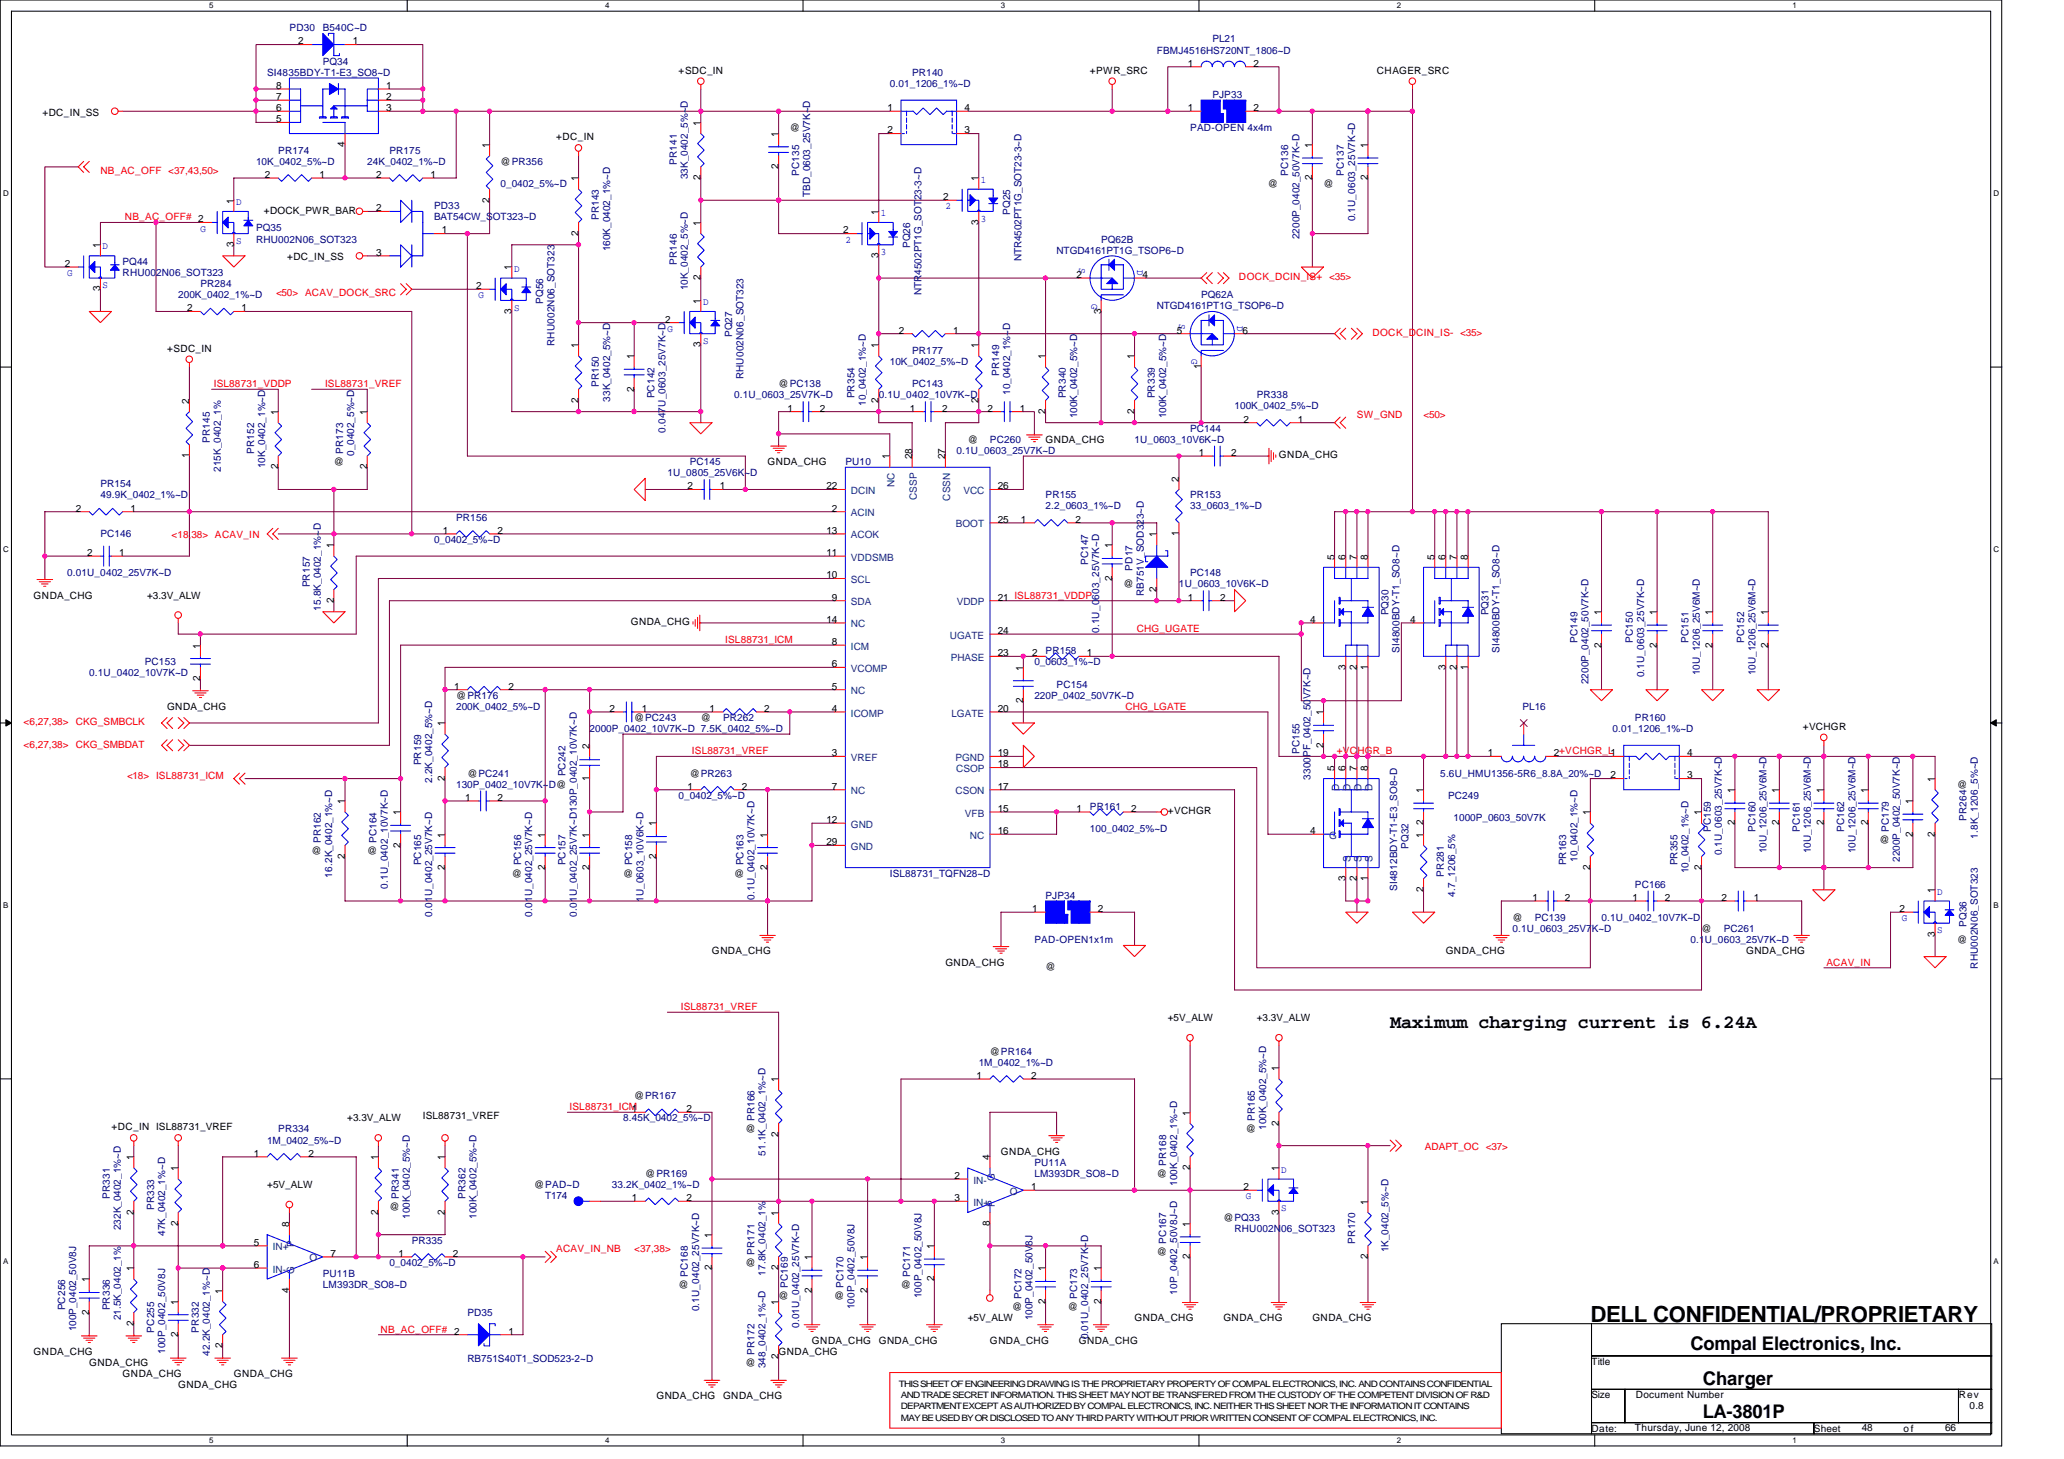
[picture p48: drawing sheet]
<svg xmlns="http://www.w3.org/2000/svg" width="297mm" height="210mm" viewBox="0 0 297 210" stroke-linecap="round" stroke-linejoin="round" font-family="sans-serif">
<defs><g id="words">
<text font-size="3.2" x="228.9" y="190.2">DELL CONFIDENTIAL/PROPRIETARY</text>
<g font-size="2.7">
<text x="200.1" y="147.9">Maximum charging current is 6.24A</text>
<text x="243.3" y="194.2">Compal Electronics, Inc.</text>
<text x="245" y="204">LA-3801P</text>
<text x="245" y="199.2">Charger</text>
</g>
<g font-size="1.4" fill="#000080">
<text x="41.7" y="4.5">PD30</text>
<text x="46.5" y="4.5">B540C~D</text>
<text x="38.5" y="10.9">SI4835BDY-T1-E3_SO8~D</text>
<text x="46.5" y="9.3">PQ34</text>
<text x="131.3" y="10.9">PR140</text>
<text x="166.5" y="7.7">FBMJ4516HS720NT_1806~D</text>
<text x="174.5" y="6.1">PL21</text>
<text x="128.1" y="12.5">0.01_1206_1%~D</text>
<text x="174.5" y="14.1">PJP33</text>
<text x="36.8" y="23.7">10K_0402_5%~D</text>
<text x="40" y="22.1">PR174</text>
<text x="52.8" y="23.7">24K_0402_1%~D</text>
<text x="56" y="22.1">PR175</text>
<text x="97.4" y="23.7" transform="rotate(-90 97.4 23.7)">PR141</text>
<text x="171.3" y="18.9">PAD-OPEN 4x4m</text>
<text x="72" y="26.9">0_0402_5%~D</text>
<text x="99" y="25.8" transform="rotate(-90 99 25.8)">33K_0402_5%~D</text>
<text x="115" y="25.3" transform="rotate(-90 115 25.3)">PC135</text>
<text x="116.6" y="28.3" transform="rotate(-90 116.6 28.3)">TBD_0603_25V7K~D</text>
<text x="185.4" y="25.3" transform="rotate(-90 185.4 25.3)">PC136</text>
<text x="193.4" y="25.3" transform="rotate(-90 193.4 25.3)">PC137</text>
<text x="36.8" y="33.3">PQ35</text>
<text x="36.8" y="34.9">RHU002N06_SOT323</text>
<text x="62.5" y="30.1">PD33</text>
<text x="62.5" y="31.7">BAT54CW_SOT323~D</text>
<text x="86.2" y="31.7" transform="rotate(-90 86.2 31.7)">PR143</text>
<text x="131" y="35.7" transform="rotate(-90 131 35.7)">PQ26</text>
<text x="145.4" y="30.9" transform="rotate(-90 145.4 30.9)">PQ25</text>
<text x="158.5" y="34.9">PQ62B</text>
<text x="187" y="34.4" transform="rotate(-90 187 34.4)">2200P_0402_50V7K~D</text>
<text x="195" y="31.9" transform="rotate(-90 195 31.9)">0.1U_0603_25V7K~D</text>
<text x="17.6" y="38.1">PQ44</text>
<text x="17.6" y="39.7">RHU002N06_SOT323</text>
<text x="28.8" y="41.3">PR284</text>
<text x="87.8" y="36.2" transform="rotate(-90 87.8 36.2)">160K_0402_1%~D</text>
<text x="97.4" y="38.1" transform="rotate(-90 97.4 38.1)">PR146</text>
<text x="99" y="41.8" transform="rotate(-90 99 41.8)">10K_0402_5%~D</text>
<text x="147" y="37.6" transform="rotate(-90 147 37.6)">NTR4502PT1G_SOT23-3~D</text>
<text x="152.1" y="36.5">NTGD4161PT1G_TSOP6~D</text>
<text x="25.7" y="42.9">200K_0402_1%~D</text>
<text x="78.2" y="43.7" transform="rotate(-90 78.2 43.7)">PQ56</text>
<text x="132.6" y="42.4" transform="rotate(-90 132.6 42.4)">NTR4502PT1G_SOT23-3~D</text>
<text x="166.5" y="44.5">NTGD4161PT1G_TSOP6~D</text>
<text x="172.9" y="42.9">PQ62A</text>
<text x="79.8" y="49.8" transform="rotate(-90 79.8 49.8)">RHU002N06_SOT323</text>
<text x="105.4" y="48.5" transform="rotate(-90 105.4 48.5)">PQ27</text>
<text x="128.1" y="52.5">10K_0402_5%~D</text>
<text x="131.3" y="50.9">PR177</text>
<text x="86.2" y="55.7" transform="rotate(-90 86.2 55.7)">PR150</text>
<text x="87.8" y="57.8" transform="rotate(-90 87.8 57.8)">33K_0402_5%~D</text>
<text x="94.2" y="57.3" transform="rotate(-90 94.2 57.3)">PC142</text>
<text x="105.7" y="57.3">0.1U_0603_25V7K~D</text>
<text x="107" y="54.6" transform="rotate(-90 107 54.6)">RHU002N06_SOT323</text>
<text x="123" y="57.3" transform="rotate(-90 123 57.3)">PR354</text>
<text x="124.6" y="58.4" transform="rotate(-90 124.6 58.4)">10_0402_1%~D</text>
<text x="126.5" y="57.3">0.1U_0402_10V7K~D</text>
<text x="131.3" y="55.7">PC143</text>
<text x="143.8" y="54.1" transform="rotate(-90 143.8 54.1)">PR149</text>
<text x="145.4" y="56.8" transform="rotate(-90 145.4 56.8)">10_0402_1%~D</text>
<text x="153.4" y="57.3" transform="rotate(-90 153.4 57.3)">PR340</text>
<text x="166.2" y="57.3" transform="rotate(-90 166.2 57.3)">PR339</text>
<text x="177.7" y="58.9">100K_0402_5%~D</text>
<text x="180.9" y="57.3">PR338</text>
<text x="30.2" y="63.7" transform="rotate(-90 30.2 63.7)">PR145</text>
<text x="36.6" y="65.3" transform="rotate(-90 36.6 65.3)">PR152</text>
<text x="49.4" y="65.3" transform="rotate(-90 49.4 65.3)">PR173</text>
<text x="51" y="65.6" transform="rotate(-90 51 65.6)">0_0402_5%~D</text>
<text x="95.8" y="62.3" transform="rotate(-90 95.8 62.3)">0.047U_0603_25V7K~D</text>
<text x="137.7" y="65.3">0.1U_0603_25V7K~D</text>
<text x="142.5" y="63.7">PC260</text>
<text x="155" y="60.2" transform="rotate(-90 155 60.2)">100K_0402_5%~D</text>
<text x="163.3" y="63.7">1U_0603_10V6K~D</text>
<text x="167.8" y="60.2" transform="rotate(-90 167.8 60.2)">100K_0402_5%~D</text>
<text x="171.3" y="62.1">PC144</text>
<text x="14.5" y="70.1">PR154</text>
<text x="14.5" y="71.7">49.9K_0402_1%~D</text>
<text x="31.8" y="67.9" transform="rotate(-90 31.8 67.9)">215K_0402_1%</text>
<text x="38.2" y="67.4" transform="rotate(-90 38.2 67.4)">10K_0402_1%~D</text>
<text x="96.1" y="68.5">1U_0805_25V6K~D</text>
<text x="99.3" y="66.9">PC145</text>
<text x="121.7" y="66.9">PU10</text>
<text x="150.5" y="71.7">PR155</text>
<text x="171.3" y="71.7">PR153</text>
<text x="14.5" y="77.3">PC146</text>
<text x="65.7" y="74.9">PR156</text>
<text x="150.5" y="73.3">2.2_0603_1%~D</text>
<text x="171.3" y="73.3">33_0603_1%~D</text>
<text x="9.6" y="82.9">0.01U_0402_25V7K~D</text>
<text x="62.5" y="78.1">0_0402_5%~D</text>
<text x="156.6" y="81.3" transform="rotate(-90 156.6 81.3)">PC147</text>
<text x="163" y="82.1" transform="rotate(-90 163 82.1)">PD17</text>
<text x="171.3" y="82.9">PC148</text>
<text x="44.6" y="84.5" transform="rotate(-90 44.6 84.5)">PR157</text>
<text x="46.2" y="87.9" transform="rotate(-90 46.2 87.9)">15.8K_0402_1%~D</text>
<text x="164.6" y="85.8" transform="rotate(-90 164.6 85.8)">RB751V_SOD323~D</text>
<text x="169.7" y="84.5">1U_0603_10V6K~D</text>
<text x="199.8" y="88.5" transform="rotate(-90 199.8 88.5)">PQ30</text>
<text x="214.2" y="88.5" transform="rotate(-90 214.2 88.5)">PQ31</text>
<text x="20.8" y="95.7">PC153</text>
<text x="148.9" y="95.7">0_0603_1%~D</text>
<text x="150.5" y="94.1">PR158</text>
<text x="158.2" y="91.1" transform="rotate(-90 158.2 91.1)">0.1U_0603_25V7K~D</text>
<text x="201.4" y="93.9" transform="rotate(-90 201.4 93.9)">SI4800BDY-T1_SO8~D</text>
<text x="215.8" y="93.9" transform="rotate(-90 215.8 93.9)">SI4800BDY-T1_SO8~D</text>
<text x="227" y="92.5" transform="rotate(-90 227 92.5)">PC149</text>
<text x="235" y="92.5" transform="rotate(-90 235 92.5)">PC150</text>
<text x="243" y="92.5" transform="rotate(-90 243 92.5)">PC151</text>
<text x="251" y="92.5" transform="rotate(-90 251 92.5)">PC152</text>
<text x="12.8" y="97.3">0.1U_0402_10V7K~D</text>
<text x="148.9" y="100.5">220P_0402_50V7K~D</text>
<text x="152.1" y="98.9">PC154</text>
<text x="228.6" y="98.4" transform="rotate(-90 228.6 98.4)">2200P_0402_50V7K~D</text>
<text x="236.6" y="97.5" transform="rotate(-90 236.6 97.5)">0.1U_0603_25V7K~D</text>
<text x="244.6" y="97.1" transform="rotate(-90 244.6 97.1)">10U_1206_25V6M~D</text>
<text x="252.6" y="97.1" transform="rotate(-90 252.6 97.1)">10U_1206_25V6M~D</text>
<text x="65.7" y="102.1">200K_0402_5%~D</text>
<text x="84.9" y="105.3">2000P_0402_10V7K~D 7.5K_0402_5%~D</text>
<text x="104.1" y="103.7">PR262</text>
<text x="219.1" y="102.1">PL16</text>
<text x="232.1" y="105.3">0.01_1206_1%~D</text>
<text x="235.3" y="103.7">PR160</text>
<text x="60.6" y="110.1" transform="rotate(-90 60.6 110.1)">PR159</text>
<text x="62.2" y="112.7" transform="rotate(-90 62.2 112.7)">2.2K_0402_5%~D</text>
<text x="65.7" y="113.3">130P_0402_10V7K~D@</text>
<text x="81.4" y="111.7" transform="rotate(-90 81.4 111.7)">PC242</text>
<text x="187" y="108.5" transform="rotate(-90 187 108.5)">PC155</text>
<text x="188.6" y="112.2" transform="rotate(-90 188.6 112.2)">3300PF_0402_50V7K~D</text>
<text x="207.3" y="111.7">5.6U_HMU1356-5R6_8.8A_20%~D</text>
<text x="97.7" y="114.9">0_0402_5%~D</text>
<text x="156.9" y="116.5">PR161</text>
<text x="156.9" y="119.7">100_0402_5%~D</text>
<text x="208.4" y="114.9">PC249</text>
<text x="209.2" y="118.1">1000P_0603_50V7K</text>
<text x="246.2" y="119.7" transform="rotate(-90 246.2 119.7)">PC159</text>
<text x="252.6" y="119.7" transform="rotate(-90 252.6 119.7)">PC160</text>
<text x="259" y="119.7" transform="rotate(-90 259 119.7)">PC161</text>
<text x="265.4" y="119.7" transform="rotate(-90 265.4 119.7)">PC162</text>
<text x="271.8" y="119.7" transform="rotate(-90 271.8 119.7)">PC179</text>
<text x="283" y="118.1" transform="rotate(-90 283 118.1)">PR264</text>
<text x="46.2" y="121.3" transform="rotate(-90 46.2 121.3)">PR162</text>
<text x="54.2" y="121.3" transform="rotate(-90 54.2 121.3)">PC164</text>
<text x="60.6" y="124.5" transform="rotate(-90 60.6 124.5)">PC165</text>
<text x="75" y="124.5" transform="rotate(-90 75 124.5)">PC156</text>
<text x="81.4" y="124.5" transform="rotate(-90 81.4 124.5)">PC157</text>
<text x="91" y="124.5" transform="rotate(-90 91 124.5)">PC158</text>
<text x="107" y="124.5" transform="rotate(-90 107 124.5)">PC163</text>
<text x="202.7" y="122.1" transform="rotate(-90 202.7 122.1)">PQ32</text>
<text x="225.4" y="124.5" transform="rotate(-90 225.4 124.5)">PR163</text>
<text x="227" y="124" transform="rotate(-90 227 124)">10_0402_1%~D</text>
<text x="241.4" y="124.5" transform="rotate(-90 241.4 124.5)">PR355</text>
<text x="243" y="125.6" transform="rotate(-90 243 125.6)">10_0402_1%~D</text>
<text x="247.8" y="123.1" transform="rotate(-90 247.8 123.1)">0.1U_0603_25V7K~D</text>
<text x="254.2" y="122.7" transform="rotate(-90 254.2 122.7)">10U_1206_25V6M~D</text>
<text x="260.6" y="122.7" transform="rotate(-90 260.6 122.7)">10U_1206_25V6M~D</text>
<text x="267" y="122.7" transform="rotate(-90 267 122.7)">10U_1206_25V6M~D</text>
<text x="273.4" y="124" transform="rotate(-90 273.4 124)">2200P_0402_50V7K~D</text>
<text x="284.6" y="120.7" transform="rotate(-90 284.6 120.7)">1.8K_1206_5%~D</text>
<text x="47.8" y="126.3" transform="rotate(-90 47.8 126.3)">16.2K_0402_1%~D</text>
<text x="55.8" y="127.9" transform="rotate(-90 55.8 127.9)">0.1U_0402_10V7K~D</text>
<text x="62.2" y="131.9" transform="rotate(-90 62.2 131.9)">0.01U_0402_25V7K~D</text>
<text x="76.6" y="131.9" transform="rotate(-90 76.6 131.9)">0.01U_0402_25V7K~D</text>
<text x="83" y="131.9" transform="rotate(-90 83 131.9)">0.01U_0402_25V7K~D130P_0402_10V7K~D</text>
<text x="92.6" y="129.8" transform="rotate(-90 92.6 129.8)">1U_0603_10V6K~D</text>
<text x="108.6" y="129.5" transform="rotate(-90 108.6 129.5)">0.1U_0402_10V7K~D</text>
<text x="128.1" y="126.1">ISL88731_TQFN28~D</text>
<text x="150.5" y="129.3">PJP34</text>
<text x="201.1" y="128.2" transform="rotate(-90 201.1 128.2)">SI4812BDY-T1-E3_SO8~D</text>
<text x="207.8" y="126.1" transform="rotate(-90 207.8 126.1)">PR281</text>
<text x="209.4" y="129" transform="rotate(-90 209.4 129)">4.7_1206_5%</text>
<text x="235.3" y="127.7">PC166</text>
<text x="148.9" y="135.7">PAD-OPEN1x1m</text>
<text x="217.7" y="134.1">0.1U_0603_25V7K~D</text>
<text x="220.9" y="132.5">PC139</text>
<text x="230.5" y="132.5">0.1U_0402_10V7K~D</text>
<text x="243.3" y="135.7">0.1U_0603_25V7K~D</text>
<text x="248.1" y="134.1">PC261</text>
<text x="283" y="133.3" transform="rotate(-90 283 133.3)">PQ36</text>
<text x="284.6" y="139.4" transform="rotate(-90 284.6 139.4)">RHU002N06_SOT323</text>
<text x="140.9" y="153.3">1M_0402_1%~D</text>
<text x="89.7" y="161.3">8.45K_0402_5%~D</text>
<text x="108.6" y="161.3" transform="rotate(-90 108.6 161.3)">PR166</text>
<text x="180.6" y="161.3" transform="rotate(-90 180.6 161.3)">PR165</text>
<text x="38.5" y="164.5">1M_0402_5%~D</text>
<text x="40" y="162.9">PR334</text>
<text x="110.2" y="166.3" transform="rotate(-90 110.2 166.3)">51.1K_0402_1%~D</text>
<text x="148.9" y="167.7">PU11A</text>
<text x="167.8" y="167.7" transform="rotate(-90 167.8 167.7)">PR168</text>
<text x="182.2" y="162.6" transform="rotate(-90 182.2 162.6)">100K_0402_5%~D</text>
<text x="15.8" y="172.5" transform="rotate(-90 15.8 172.5)">PR331</text>
<text x="57.4" y="172.5" transform="rotate(-90 57.4 172.5)">PR341</text>
<text x="67" y="172.5" transform="rotate(-90 67 172.5)">PR362</text>
<text x="78.4" y="172.5">T174</text>
<text x="88" y="170.9">33.2K_0402_1%~D</text>
<text x="148.9" y="169.3">LM393DR_SO8~D</text>
<text x="169.4" y="170.6" transform="rotate(-90 169.4 170.6)">100K_0402_1%~D</text>
<text x="17.4" y="177" transform="rotate(-90 17.4 177)">232K_0402_1%~D</text>
<text x="22.2" y="174.1" transform="rotate(-90 22.2 174.1)">PR333</text>
<text x="23.8" y="177.8" transform="rotate(-90 23.8 177.8)">47K_0402_1%~D</text>
<text x="59" y="175.4" transform="rotate(-90 59 175.4)">100K_0402_5%~D</text>
<text x="59.3" y="178.9">PR335</text>
<text x="68.6" y="175.4" transform="rotate(-90 68.6 175.4)">100K_0402_5%~D</text>
<text x="167.8" y="178.9" transform="rotate(-90 167.8 178.9)">PC167</text>
<text x="177.7" y="177.3">RHU002N06_SOT323</text>
<text x="195" y="178.9" transform="rotate(-90 195 178.9)">PR170</text>
<text x="46.5" y="183.7">PU11B</text>
<text x="46.5" y="185.3">LM393DR_SO8~D</text>
<text x="56" y="182.1">0_0402_5%~D</text>
<text x="99" y="183.7" transform="rotate(-90 99 183.7)">PC168</text>
<text x="108.6" y="180.5" transform="rotate(-90 108.6 180.5)">PR171</text>
<text x="110.2" y="183.6" transform="rotate(-90 110.2 183.6)">17.8K_0402_1%</text>
<text x="113.4" y="185.3" transform="rotate(-90 113.4 185.3)">PC169</text>
<text x="121.4" y="185.3" transform="rotate(-90 121.4 185.3)">PC170</text>
<text x="131" y="183.7" transform="rotate(-90 131 183.7)">PC171</text>
<text x="199.8" y="180.2" transform="rotate(-90 199.8 180.2)">1K_0402_5%~D</text>
<text x="9.4" y="188.5" transform="rotate(-90 9.4 188.5)">PC256</text>
<text x="11" y="191.6" transform="rotate(-90 11 191.6)">100P_0402_50V8J</text>
<text x="15.8" y="188.5" transform="rotate(-90 15.8 188.5)">PR336</text>
<text x="17.4" y="189.9" transform="rotate(-90 17.4 189.9)">21.5K_0402_1%</text>
<text x="22.2" y="191.7" transform="rotate(-90 22.2 191.7)">PC255</text>
<text x="28.6" y="191.7" transform="rotate(-90 28.6 191.7)">PR332</text>
<text x="67.3" y="189.3">PD35</text>
<text x="100.6" y="188.7" transform="rotate(-90 100.6 188.7)">0.1U_0402_25V7K~D</text>
<text x="115" y="191.1" transform="rotate(-90 115 191.1)">0.01U_0402_25V7K~D</text>
<text x="123" y="188.4" transform="rotate(-90 123 188.4)">100P_0402_50V8J</text>
<text x="132.6" y="186.8" transform="rotate(-90 132.6 186.8)">100P_0402_50V8J</text>
<text x="147" y="186.9" transform="rotate(-90 147 186.9)">PC172</text>
<text x="148.6" y="189.9" transform="rotate(-90 148.6 189.9)">100P_0402_50V8J</text>
<text x="155" y="186.9" transform="rotate(-90 155 186.9)">PC173</text>
<text x="169.4" y="186.3" transform="rotate(-90 169.4 186.3)">10P_0402_50V8J~D</text>
<text x="23.8" y="194.8" transform="rotate(-90 23.8 194.8)">100P_0402_50V8J</text>
<text x="30.2" y="195.1" transform="rotate(-90 30.2 195.1)">42.2K_0402_1%~D</text>
<text x="67.3" y="195.9">RB751S40T1_SOD523-2~D</text>
<text x="108.6" y="194.9" transform="rotate(-90 108.6 194.9)">PR172</text>
<text x="110.2" y="196.8" transform="rotate(-90 110.2 196.8)">348_0402_1%~D</text>
<text x="156.6" y="192.7" transform="rotate(-90 156.6 192.7)">0.01U_0402_25V7K~D</text>
</g>
<g font-size="1.4">
<text x="42.9" y="6.4">2</text>
<text x="50.8" y="6.4">1</text>
<text x="97.7" y="10.6">+SDC_IN</text>
<text x="156.9" y="10.6">+PWR_SRC</text>
<text x="170.9" y="9.6">1</text>
<text x="180.4" y="9.6">2</text>
<text x="198.2" y="10.6">CHAGER_SRC</text>
<text x="6.1" y="16.7">+DC_IN_SS</text>
<text x="39.7" y="16">6</text>
<text x="39.7" y="17.6">5</text>
<text x="39.7" y="14.4">7</text>
<text x="39.7" y="12.8">8</text>
<text x="55.6" y="16">3</text>
<text x="55.6" y="14.4">2</text>
<text x="55.6" y="12.8">1</text>
<text x="127.7" y="16">1</text>
<text x="138.8" y="16">4</text>
<text x="170.9" y="16">1</text>
<text x="180.4" y="16">2</text>
<text x="49.6" y="21.1" transform="rotate(-90 49.6 21.1)">4</text>
<text x="70.4" y="21.3" transform="rotate(-90 70.4 21.3)">1</text>
<text x="72" y="23.7">@PR356</text>
<text x="80" y="20.2">+DC_IN</text>
<text x="100.8" y="18.1" transform="rotate(-90 100.8 18.1)">1</text>
<text x="112" y="19.7" transform="rotate(-90 112 19.7)">1</text>
<text x="113.7" y="18.9">@</text>
<text x="127.7" y="19.2">2</text>
<text x="138.8" y="19.2">3</text>
<text x="188.8" y="21.3" transform="rotate(-90 188.8 21.3)">1</text>
<text x="196.8" y="21.3" transform="rotate(-90 196.8 21.3)">1</text>
<text x="33.6" y="29.3" transform="rotate(-90 33.6 29.3)">1</text>
<text x="38.1" y="25.6">2</text>
<text x="46" y="25.6">1</text>
<text x="54.1" y="25.6">2</text>
<text x="62" y="25.6">1</text>
<text x="70.4" y="29.1" transform="rotate(-90 70.4 29.1)">2</text>
<text x="83.2" y="26.1" transform="rotate(-90 83.2 26.1)">1</text>
<text x="100.8" y="25.9" transform="rotate(-90 100.8 25.9)">2</text>
<text x="112" y="24.3" transform="rotate(-90 112 24.3)">2</text>
<text x="135.7" y="28.8">2</text>
<text x="140.8" y="26.1" transform="rotate(-90 140.8 26.1)">1</text>
<text x="182.5" y="26.9">@</text>
<text x="188.8" y="25.9" transform="rotate(-90 188.8 25.9)">2</text>
<text x="190.5" y="26.9">@</text>
<text x="196.8" y="25.9" transform="rotate(-90 196.8 25.9)">2</text>
<text x="14.4" y="35.7" transform="rotate(-90 14.4 35.7)">1</text>
<text x="33.6" y="35.5" transform="rotate(-90 33.6 35.5)">3</text>
<text x="38" y="30.7">+DOCK_PWR_BAR</text>
<text x="54.1" y="30.4">2</text>
<text x="63.6" y="33.6">1</text>
<text x="83.2" y="33.9" transform="rotate(-90 83.2 33.9)">2</text>
<text x="100.8" y="32.5" transform="rotate(-90 100.8 32.5)">1</text>
<text x="121.3" y="33.6">2</text>
<text x="126.4" y="30.9" transform="rotate(-90 126.4 30.9)">1</text>
<text x="140.8" y="32.3" transform="rotate(-90 140.8 32.3)">3</text>
<text x="9.3" y="38.4">2</text>
<text x="14.4" y="41.9" transform="rotate(-90 14.4 41.9)">3</text>
<text x="41.3" y="37.5">+DC_IN_SS</text>
<text x="54.1" y="36.8">3</text>
<text x="68.5" y="41.6">2</text>
<text x="73.6" y="38.9" transform="rotate(-90 73.6 38.9)">1</text>
<text x="100.8" y="40.3" transform="rotate(-90 100.8 40.3)">2</text>
<text x="126.4" y="37.1" transform="rotate(-90 126.4 37.1)">3</text>
<text x="154.9" y="40">2</text>
<text x="164.4" y="40">4</text>
<text x="26.9" y="44.8">2</text>
<text x="34.8" y="44.8">1</text>
<text x="73.6" y="45.1" transform="rotate(-90 73.6 45.1)">3</text>
<text x="95.7" y="46.4">2</text>
<text x="100.8" y="43.7" transform="rotate(-90 100.8 43.7)">1</text>
<text x="129.3" y="48">2</text>
<text x="137.2" y="48">1</text>
<text x="158.5" y="45.1" transform="rotate(-90 158.5 45.1)">3</text>
<text x="169.4" y="48">5</text>
<text x="178.8" y="48">6</text>
<text x="24" y="50.6">+SDC_IN</text>
<text x="83.2" y="50.1" transform="rotate(-90 83.2 50.1)">1</text>
<text x="91.2" y="51.7" transform="rotate(-90 91.2 51.7)">1</text>
<text x="100.8" y="49.9" transform="rotate(-90 100.8 49.9)">3</text>
<text x="126.4" y="50.1" transform="rotate(-90 126.4 50.1)">1</text>
<text x="140.8" y="50.1" transform="rotate(-90 140.8 50.1)">1</text>
<text x="150.4" y="51.7" transform="rotate(-90 150.4 51.7)">1</text>
<text x="163.3" y="51.7" transform="rotate(-90 163.3 51.7)">1</text>
<text x="172.8" y="53.1" transform="rotate(-90 172.8 53.1)">1</text>
<text x="27.2" y="58.1" transform="rotate(-90 27.2 58.1)">2</text>
<text x="40" y="59.7" transform="rotate(-90 40 59.7)">1</text>
<text x="52.8" y="59.7" transform="rotate(-90 52.8 59.7)">1</text>
<text x="83.2" y="57.9" transform="rotate(-90 83.2 57.9)">2</text>
<text x="91.2" y="56.3" transform="rotate(-90 91.2 56.3)">2</text>
<text x="112.1" y="55.7">@PC138</text>
<text x="113.3" y="59.2">1</text>
<text x="118" y="59.2">2</text>
<text x="126.4" y="57.9" transform="rotate(-90 126.4 57.9)">2</text>
<text x="130.9" y="59.2">1</text>
<text x="135.6" y="59.2">2</text>
<text x="140.8" y="57.9" transform="rotate(-90 140.8 57.9)">2</text>
<text x="142.1" y="59.2">2</text>
<text x="146.8" y="59.2">1</text>
<text x="150.4" y="59.5" transform="rotate(-90 150.4 59.5)">2</text>
<text x="163.3" y="59.5" transform="rotate(-90 163.3 59.5)">2</text>
<text x="27.2" y="65.9" transform="rotate(-90 27.2 65.9)">1</text>
<text x="139.3" y="63.7">@</text>
<text x="150.5" y="63.7">GNDA_CHG</text>
<text x="172.5" y="65.6">1</text>
<text x="177.2" y="65.6">2</text>
<text x="178.9" y="60.8">2</text>
<text x="184.1" y="66">GNDA_CHG</text>
<text x="186.8" y="60.8">1</text>
<text x="40" y="67.5" transform="rotate(-90 40 67.5)">2</text>
<text x="48" y="66.9">@</text>
<text x="52.8" y="67.5" transform="rotate(-90 52.8 67.5)">2</text>
<text x="98.9" y="70.4">2</text>
<text x="103.6" y="70.4">1</text>
<text x="110.5" y="66.9">GNDA_CHG</text>
<text x="118.9" y="70.4">22</text>
<text x="128" y="66.1" transform="rotate(-90 128 66.1)">1</text>
<text x="131.3" y="66.1" transform="rotate(-90 131.3 66.1)">28</text>
<text x="136" y="66.1" transform="rotate(-90 136 66.1)">27</text>
<text x="143.6" y="70.4">26</text>
<text x="169.6" y="69.3" transform="rotate(-90 169.6 69.3)">2</text>
<text x="10.9" y="73.6">2</text>
<text x="18.8" y="73.6">1</text>
<text x="63.7" y="76.8">1</text>
<text x="71.6" y="76.8">2</text>
<text x="118.9" y="76.8">13</text>
<text x="119.7" y="73.6">2</text>
<text x="143.6" y="75.2">25</text>
<text x="146.9" y="75.2">1</text>
<text x="154.8" y="75.2">2</text>
<text x="166.5" y="77.3" transform="rotate(-90 166.5 77.3)">1</text>
<text x="169.6" y="77.2" transform="rotate(-90 169.6 77.2)">1</text>
<text x="12.5" y="80">2</text>
<text x="17.2" y="80">1</text>
<text x="48" y="78.9" transform="rotate(-90 48 78.9)">1</text>
<text x="118.9" y="80">11</text>
<text x="118.9" y="83.2">10</text>
<text x="160" y="83.5" transform="rotate(-90 160 83.5)">2</text>
<text x="160" y="78.9" transform="rotate(-90 160 78.9)">1</text>
<text x="192" y="80.5" transform="rotate(-90 192 80.5)">5</text>
<text x="193.7" y="80.5" transform="rotate(-90 193.7 80.5)">6</text>
<text x="195.3" y="80.5" transform="rotate(-90 195.3 80.5)">7</text>
<text x="196.8" y="80.5" transform="rotate(-90 196.8 80.5)">8</text>
<text x="206.5" y="80.5" transform="rotate(-90 206.5 80.5)">5</text>
<text x="208" y="80.5" transform="rotate(-90 208 80.5)">6</text>
<text x="209.7" y="80.5" transform="rotate(-90 209.7 80.5)">7</text>
<text x="211.3" y="80.5" transform="rotate(-90 211.3 80.5)">8</text>
<text x="4.8" y="86.1">GNDA_CHG</text>
<text x="21.2" y="86.1">+3.3V_ALW</text>
<text x="48" y="86.7" transform="rotate(-90 48 86.7)">2</text>
<text x="90.8" y="90">GNDA_CHG</text>
<text x="118.9" y="89.6">14</text>
<text x="119.7" y="86.4">9</text>
<text x="143.6" y="86.4">21 ISL88731_VDDP</text>
<text x="161.7" y="84.5">@</text>
<text x="166.5" y="85.2" transform="rotate(-90 166.5 85.2)">2</text>
<text x="170.9" y="86.4">1</text>
<text x="175.6" y="86.4">2</text>
<text x="188.5" y="89.6">4</text>
<text x="202.9" y="89.6">4</text>
<text x="230.5" y="88.5" transform="rotate(-90 230.5 88.5)">1</text>
<text x="238.5" y="88.5" transform="rotate(-90 238.5 88.5)">1</text>
<text x="246.5" y="88.5" transform="rotate(-90 246.5 88.5)">1</text>
<text x="254.5" y="88.5" transform="rotate(-90 254.5 88.5)">1</text>
<text x="28.8" y="93.3" transform="rotate(-90 28.8 93.3)">1</text>
<text x="119.7" y="92.8">8</text>
<text x="119.7" y="96">6</text>
<text x="143.6" y="94.4">23</text>
<text x="143.6" y="91.2">24</text>
<text x="148.5" y="94.4">2</text>
<text x="156.4" y="94.4">1</text>
<text x="230.5" y="93.2" transform="rotate(-90 230.5 93.2)">2</text>
<text x="238.5" y="93.2" transform="rotate(-90 238.5 93.2)">2</text>
<text x="246.5" y="93.2" transform="rotate(-90 246.5 93.2)">2</text>
<text x="254.5" y="93.2" transform="rotate(-90 254.5 93.2)">2</text>
<text x="28.8" y="97.9" transform="rotate(-90 28.8 97.9)">2</text>
<text x="65.3" y="99.2">1</text>
<text x="65.7" y="100.5">@PR176</text>
<text x="73.2" y="99.2">2</text>
<text x="119.7" y="99.2">5</text>
<text x="147.3" y="101.2" transform="rotate(-90 147.3 101.2)">2</text>
<text x="147.3" y="96.5" transform="rotate(-90 147.3 96.5)">1</text>
<text x="193.7" y="96.4" transform="rotate(-90 193.7 96.4)">3</text>
<text x="195.3" y="96.4" transform="rotate(-90 195.3 96.4)">2</text>
<text x="196.8" y="96.4" transform="rotate(-90 196.8 96.4)">1</text>
<text x="208" y="96.4" transform="rotate(-90 208 96.4)">3</text>
<text x="209.7" y="96.4" transform="rotate(-90 209.7 96.4)">2</text>
<text x="211.3" y="96.4" transform="rotate(-90 211.3 96.4)">1</text>
<text x="24" y="102.1">GNDA_CHG</text>
<text x="64" y="104.5" transform="rotate(-90 64 104.5)">1</text>
<text x="84.8" y="107.7" transform="rotate(-90 84.8 107.7)">2</text>
<text x="87.7" y="102.4">2</text>
<text x="91.3" y="103.7">@PC243</text>
<text x="92.4" y="102.4">1</text>
<text x="100.9" y="103.7">@</text>
<text x="102.1" y="102.4">1</text>
<text x="110" y="102.4">2</text>
<text x="119.7" y="102.4">4</text>
<text x="143.6" y="102.4">20</text>
<text x="190.5" y="107.5" transform="rotate(-90 190.5 107.5)">2</text>
<text x="190.5" y="102.9" transform="rotate(-90 190.5 102.9)">1</text>
<text x="259.5" y="105">+VCHGR</text>
<text x="64" y="112.4" transform="rotate(-90 64 112.4)">2</text>
<text x="67.3" y="111.7">@PC241</text>
<text x="84.8" y="112.4" transform="rotate(-90 84.8 112.4)">1</text>
<text x="98.9" y="113.6">1</text>
<text x="99.3" y="111.7">@PR263</text>
<text x="106.8" y="113.6">2</text>
<text x="119.7" y="108.8">3</text>
<text x="119.7" y="113.6">7</text>
<text x="143.6" y="110.4">18</text>
<text x="143.6" y="113.6">17</text>
<text x="143.6" y="108.8">19</text>
<text x="192" y="110.9" transform="rotate(-90 192 110.9)">5</text>
<text x="193.7" y="110.9" transform="rotate(-90 193.7 110.9)">6</text>
<text x="195.3" y="110.9" transform="rotate(-90 195.3 110.9)">7</text>
<text x="196.8" y="110.9" transform="rotate(-90 196.8 110.9)">8</text>
<text x="214.1" y="108.8">1</text>
<text x="223.6" y="108.8">2+VCHGR_L1</text>
<text x="231.8" y="112">2</text>
<text x="242.8" y="108.8">4</text>
<text x="242.8" y="112">3</text>
<text x="278.5" y="112.5" transform="rotate(-90 278.5 112.5)">1</text>
<text x="281.7" y="113.3">@</text>
<text x="49.6" y="115.7" transform="rotate(-90 49.6 115.7)">1</text>
<text x="57.6" y="117.3" transform="rotate(-90 57.6 117.3)">1</text>
<text x="66.9" y="115.2">1</text>
<text x="71.6" y="115.2">2</text>
<text x="94.4" y="118.9" transform="rotate(-90 94.4 118.9)">1</text>
<text x="118.9" y="118.4">12</text>
<text x="143.6" y="120">16</text>
<text x="143.6" y="116.8">15</text>
<text x="154.9" y="116.8">1</text>
<text x="162.8" y="116.8">2</text>
<text x="168.1" y="117.2">+VCHGR</text>
<text x="188.5" y="120">4</text>
<text x="204.8" y="118.7" transform="rotate(-90 204.8 118.7)">2</text>
<text x="204.8" y="114.1" transform="rotate(-90 204.8 114.1)">1</text>
<text x="228.9" y="117.3" transform="rotate(-90 228.9 117.3)">1</text>
<text x="244.9" y="117.3" transform="rotate(-90 244.9 117.3)">1</text>
<text x="249.7" y="118.7" transform="rotate(-90 249.7 118.7)">2</text>
<text x="249.7" y="114.1" transform="rotate(-90 249.7 114.1)">1</text>
<text x="256" y="118.7" transform="rotate(-90 256 118.7)">2</text>
<text x="256" y="114.1" transform="rotate(-90 256 114.1)">1</text>
<text x="262.5" y="118.7" transform="rotate(-90 262.5 118.7)">2</text>
<text x="262.5" y="114.1" transform="rotate(-90 262.5 114.1)">1</text>
<text x="268.9" y="118.7" transform="rotate(-90 268.9 118.7)">2</text>
<text x="268.9" y="114.1" transform="rotate(-90 268.9 114.1)">1</text>
<text x="275.3" y="115.7" transform="rotate(-90 275.3 115.7)">1</text>
<text x="44.8" y="122.9">@</text>
<text x="49.6" y="123.5" transform="rotate(-90 49.6 123.5)">2</text>
<text x="52.8" y="122.9">@</text>
<text x="57.6" y="121.9" transform="rotate(-90 57.6 121.9)">2</text>
<text x="64" y="125.2" transform="rotate(-90 64 125.2)">2</text>
<text x="64" y="120.5" transform="rotate(-90 64 120.5)">1</text>
<text x="78.4" y="125.2" transform="rotate(-90 78.4 125.2)">2</text>
<text x="78.4" y="120.5" transform="rotate(-90 78.4 120.5)">1</text>
<text x="84.8" y="125.2" transform="rotate(-90 84.8 125.2)">2</text>
<text x="84.8" y="120.5" transform="rotate(-90 84.8 120.5)">1</text>
<text x="94.4" y="123.5" transform="rotate(-90 94.4 123.5)">2</text>
<text x="110.4" y="125.2" transform="rotate(-90 110.4 125.2)">2</text>
<text x="110.4" y="120.5" transform="rotate(-90 110.4 120.5)">1</text>
<text x="118.9" y="121.6">29</text>
<text x="204.8" y="120.5" transform="rotate(-90 204.8 120.5)">1</text>
<text x="228.9" y="125.2" transform="rotate(-90 228.9 125.2)">2</text>
<text x="244.9" y="125.2" transform="rotate(-90 244.9 125.2)">2</text>
<text x="270.5" y="121.3">@</text>
<text x="275.3" y="120.4" transform="rotate(-90 275.3 120.4)">2</text>
<text x="278.5" y="120.4" transform="rotate(-90 278.5 120.4)">2</text>
<text x="73.7" y="126.1">@</text>
<text x="89.7" y="126.1">@</text>
<text x="105.7" y="126.1">@</text>
<text x="148.5" y="131.2">1</text>
<text x="158" y="131.2">2</text>
<text x="193.7" y="126.7" transform="rotate(-90 193.7 126.7)">3</text>
<text x="195.3" y="126.7" transform="rotate(-90 195.3 126.7)">2</text>
<text x="196.8" y="126.7" transform="rotate(-90 196.8 126.7)">1</text>
<text x="204.8" y="128.4" transform="rotate(-90 204.8 128.4)">2</text>
<text x="220.6" y="129.6">1</text>
<text x="225.2" y="129.6">2</text>
<text x="234.9" y="129.6">1</text>
<text x="239.6" y="129.6">2</text>
<text x="247.8" y="129.6">2</text>
<text x="252.4" y="129.6">1</text>
<text x="273.4" y="131.2">2</text>
<text x="278.5" y="128.5" transform="rotate(-90 278.5 128.5)">1</text>
<text x="102.5" y="137.3">GNDA_CHG</text>
<text x="208.1" y="137.3">GNDA_CHG</text>
<text x="217.7" y="132.5">@</text>
<text x="244.9" y="134.1">@</text>
<text x="251.3" y="137.3">GNDA_CHG</text>
<text x="278.5" y="134.7" transform="rotate(-90 278.5 134.7)">3</text>
<text x="281.7" y="135.7">@</text>
<text x="136.1" y="138.9">GNDA_CHG</text>
<text x="150.5" y="139.6">@</text>
<text x="168.1" y="146.9">+5V_ALW</text>
<text x="180.9" y="146.9">+3.3V_ALW</text>
<text x="112" y="155.7" transform="rotate(-90 112 155.7)">1</text>
<text x="140.5" y="155.2">1</text>
<text x="142.5" y="151.7">@PR164</text>
<text x="148.4" y="155.2">2</text>
<text x="184" y="154.1" transform="rotate(-90 184 154.1)">1</text>
<text x="50" y="161.3">+3.3V_ALW</text>
<text x="60.9" y="161">ISL88731_VREF</text>
<text x="90.9" y="160">1</text>
<text x="91.3" y="158.1">@PR167</text>
<text x="98.8" y="160">2</text>
<text x="171.3" y="160.5" transform="rotate(-90 171.3 160.5)">1</text>
<text x="184" y="161.9" transform="rotate(-90 184 161.9)">2</text>
<text x="16" y="162.6">+DC_IN ISL88731_VREF</text>
<text x="19.2" y="166.9" transform="rotate(-90 19.2 166.9)">1</text>
<text x="36.5" y="166.4">1</text>
<text x="44.4" y="166.4">2</text>
<text x="54.4" y="166.9" transform="rotate(-90 54.4 166.9)">1</text>
<text x="64" y="166.9" transform="rotate(-90 64 166.9)">1</text>
<text x="107.3" y="162.9">@</text>
<text x="112" y="163.6" transform="rotate(-90 112 163.6)">2</text>
<text x="142.4" y="166.9" transform="rotate(-90 142.4 166.9)">4</text>
<text x="144.1" y="166.1">GNDA_CHG</text>
<text x="179.3" y="162.9">@</text>
<text x="25.6" y="168.5" transform="rotate(-90 25.6 168.5)">1</text>
<text x="38.5" y="170.9">+5V_ALW</text>
<text x="76.9" y="170.9">@PAD~D</text>
<text x="90.9" y="172.8">1</text>
<text x="92.9" y="169.3">@PR169</text>
<text x="98.8" y="172.8">2</text>
<text x="137.3" y="172.8">3</text>
<text x="137.3" y="169.6">2</text>
<text x="148.4" y="171.2">1</text>
<text x="166.5" y="169.3">@</text>
<text x="171.3" y="168.4" transform="rotate(-90 171.3 168.4)">2</text>
<text x="178.9" y="171.2">2</text>
<text x="184" y="168.5" transform="rotate(-90 184 168.5)">1</text>
<text x="196.8" y="173.3" transform="rotate(-90 196.8 173.3)">1</text>
<text x="19.2" y="174.8" transform="rotate(-90 19.2 174.8)">2</text>
<text x="25.6" y="176.4" transform="rotate(-90 25.6 176.4)">2</text>
<text x="36.5" y="179.2">5</text>
<text x="41.6" y="176.5" transform="rotate(-90 41.6 176.5)">8</text>
<text x="54.4" y="174.8" transform="rotate(-90 54.4 174.8)">2</text>
<text x="56" y="174.1">@</text>
<text x="64" y="174.8" transform="rotate(-90 64 174.8)">2</text>
<text x="102.4" y="178.1" transform="rotate(-90 102.4 178.1)">1</text>
<text x="112" y="174.9" transform="rotate(-90 112 174.9)">1</text>
<text x="134.4" y="179.7" transform="rotate(-90 134.4 179.7)">1</text>
<text x="142.4" y="176.4" transform="rotate(-90 142.4 176.4)">8</text>
<text x="171.3" y="176.5" transform="rotate(-90 171.3 176.5)">1</text>
<text x="176.1" y="175.7">@PQ33</text>
<text x="184" y="174.8" transform="rotate(-90 184 174.8)">3</text>
<text x="12.8" y="184.5" transform="rotate(-90 12.8 184.5)">1</text>
<text x="19.2" y="182.9" transform="rotate(-90 19.2 182.9)">1</text>
<text x="36.5" y="182.4">6</text>
<text x="41.6" y="185.9" transform="rotate(-90 41.6 185.9)">4</text>
<text x="47.6" y="180.8">7</text>
<text x="57.3" y="180.8">1</text>
<text x="65.2" y="180.8">2</text>
<text x="97.7" y="185.3">@</text>
<text x="102.4" y="182.8" transform="rotate(-90 102.4 182.8)">2</text>
<text x="107.3" y="182.1">@</text>
<text x="112" y="182.8" transform="rotate(-90 112 182.8)">2</text>
<text x="116.8" y="185.9" transform="rotate(-90 116.8 185.9)">2</text>
<text x="116.8" y="181.3" transform="rotate(-90 116.8 181.3)">1</text>
<text x="124.8" y="185.9" transform="rotate(-90 124.8 185.9)">2</text>
<text x="124.8" y="181.3" transform="rotate(-90 124.8 181.3)">1</text>
<text x="129.7" y="185.3">@</text>
<text x="134.4" y="184.4" transform="rotate(-90 134.4 184.4)">2</text>
<text x="150.4" y="182.9" transform="rotate(-90 150.4 182.9)">1</text>
<text x="158.5" y="182.9" transform="rotate(-90 158.5 182.9)">1</text>
<text x="166.5" y="180.5">@</text>
<text x="171.3" y="181.2" transform="rotate(-90 171.3 181.2)">2</text>
<text x="196.8" y="181.2" transform="rotate(-90 196.8 181.2)">2</text>
<text x="12.8" y="189.2" transform="rotate(-90 12.8 189.2)">2</text>
<text x="19.2" y="190.8" transform="rotate(-90 19.2 190.8)">2</text>
<text x="25.6" y="187.7" transform="rotate(-90 25.6 187.7)">1</text>
<text x="32" y="186.1" transform="rotate(-90 32 186.1)">1</text>
<text x="112" y="187.7" transform="rotate(-90 112 187.7)">1</text>
<text x="112.1" y="186.9">@</text>
<text x="120.1" y="186.9">@</text>
<text x="139.3" y="190.1">+5V_ALW</text>
<text x="145.7" y="188.5">@</text>
<text x="150.4" y="187.6" transform="rotate(-90 150.4 187.6)">2</text>
<text x="153.7" y="188.5">@</text>
<text x="158.5" y="187.6" transform="rotate(-90 158.5 187.6)">2</text>
<text x="163.3" y="190.1">GNDA_CHG</text>
<text x="176.1" y="190.1">GNDA_CHG</text>
<text x="188.9" y="190.1">GNDA_CHG</text>
<text x="4.8" y="194.9">GNDA_CHG</text>
<text x="12.8" y="196.5">GNDA_CHG</text>
<text x="25.6" y="192.4" transform="rotate(-90 25.6 192.4)">2</text>
<text x="32" y="194" transform="rotate(-90 32 194)">2</text>
<text x="73.2" y="192">1</text>
<text x="107.3" y="196.5">@</text>
<text x="112" y="195.6" transform="rotate(-90 112 195.6)">2</text>
<text x="112.1" y="194.9">GNDA_CHG</text>
<text x="116.9" y="193.3">GNDA_CHG</text>
<text x="126.5" y="193.3">GNDA_CHG</text>
<text x="142.5" y="193.3">GNDA_CHG</text>
<text x="155.3" y="193.3">GNDA_CHG</text>
<text x="229" y="196.4">Title</text>
<text x="17.6" y="198.1">GNDA_CHG</text>
<text x="25.7" y="199.7">GNDA_CHG</text>
<text x="33.7" y="198.1">GNDA_CHG</text>
<text x="94.5" y="201.3">GNDA_CHG</text>
<text x="104.1" y="201.3">GNDA_CHG</text>
<text x="229" y="201.2">Size</text>
<text x="235.4" y="201.2">Document Number</text>
<text x="281.9" y="201.2">Rev</text>
<text x="283.4" y="202.8">0.8</text>
<text x="229" y="206">Date:</text>
<text x="235.3" y="205.8">Thursday, June 12, 2008</text>
<text x="261" y="206">Sheet</text>
<text x="267.9" y="205.8">48</text>
<text x="274" y="206">of</text>
<text x="279.9" y="205.8">66</text>
</g>
<g font-size="1.4" fill="#f00">
<text x="14.5" y="25">NB_AC_OFF &lt;37,43,50&gt;</text>
<text x="18" y="31.7">NB_AC_OFF# 2</text>
<text x="178.3" y="40.3">DOCK_DCIN_IS+ &lt;35&gt;</text>
<text x="39.7" y="42.6">&lt;50&gt; ACAV_DOCK_SRC</text>
<text x="197.5" y="48.3">DOCK_DCIN_IS- &lt;35&gt;</text>
<text x="30.8" y="55.7">ISL88731_VDDP</text>
<text x="46.8" y="55.7">ISL88731_VREF</text>
<text x="195.3" y="60.2">SW_GND</text>
<text x="204.9" y="60.2">&lt;50&gt;</text>
<text x="24.7" y="77.5">&lt;18,38&gt; ACAV_IN</text>
<text x="104.4" y="92.5">ISL88731_ICM</text>
<text x="163.6" y="90.9">CHG_UGATE</text>
<text x="3.4" y="107.5">&lt;6,27,38&gt;</text>
<text x="3.4" y="104.4">&lt;6,27,38&gt;</text>
<text x="10.9" y="107.5">CKG_SMBDAT</text>
<text x="10.9" y="104.4">CKG_SMBCLK</text>
<text x="162" y="102.1">CHG_LGATE</text>
<text x="18.3" y="112">&lt;18&gt; ISL88731_ICM</text>
<text x="99.6" y="108.5">ISL88731_VREF</text>
<text x="192.4" y="108.5">+VCHGR_B</text>
<text x="262.8" y="138.9">ACAV_IN</text>
<text x="98" y="145.3">ISL88731_VREF</text>
<text x="82" y="159.7">ISL88731_ICM</text>
<text x="205" y="165.5">ADAPT_OC &lt;37&gt;</text>
<text x="80" y="180.2">ACAV_IN_NB</text>
<text x="91.3" y="180.2">&lt;37,38&gt;</text>
<text x="54.8" y="191.7">NB_AC_OFF# 2</text>
</g>
<g font-size="1.4" fill="#00f">
<text x="34" y="29.5">D</text>
<text x="14.8" y="35.9">D</text>
<text x="28.8" y="33.3">G</text>
<text x="34" y="35.1">S</text>
<text x="121.7" y="34.9">2</text>
<text x="136.1" y="30.1">2</text>
<text x="141.2" y="31.9">3</text>
<text x="9.6" y="39.7">G</text>
<text x="14.8" y="41.5">S</text>
<text x="74" y="39.1">D</text>
<text x="126.8" y="36.7">3</text>
<text x="155.3" y="38.6" transform="rotate(90 155.3 38.6)">S</text>
<text x="163.6" y="38.9" transform="rotate(90 163.6 38.9)">D</text>
<text x="68.9" y="42.9">G</text>
<text x="74" y="44.7">S</text>
<text x="96.1" y="47.7">G</text>
<text x="101.2" y="43.9">D</text>
<text x="157.1" y="43.7" transform="rotate(90 157.1 43.7)">G</text>
<text x="169.7" y="46.6" transform="rotate(90 169.7 46.6)">S</text>
<text x="178.1" y="46.9" transform="rotate(90 178.1 46.9)">D</text>
<text x="101.2" y="49.5">S</text>
<text x="171.5" y="51.7" transform="rotate(90 171.5 51.7)">G</text>
<text x="278.8" y="128.7">D</text>
<text x="273.7" y="132.5">G</text>
<text x="278.8" y="134.3">S</text>
<text x="179.3" y="172.5">G</text>
<text x="184.4" y="168.7">D</text>
<text x="184.4" y="174.3">S</text>
</g>
<g font-size="1.4" fill="#004080">
<text x="122.5" y="71.1">DCIN</text>
<text x="128.7" y="70.1" transform="rotate(-90 128.7 70.1)">NC</text>
<text x="131.9" y="71.9" transform="rotate(-90 131.9 71.9)">CSSP</text>
<text x="138.6" y="71.1">VCC</text>
<text x="122.5" y="74.3">ACIN</text>
<text x="122.5" y="77.5">ACOK</text>
<text x="136.7" y="72" transform="rotate(-90 136.7 72)">CSSN</text>
<text x="137.6" y="75.9">BOOT</text>
<text x="122.5" y="80.7">VDDSMB</text>
<text x="122.5" y="83.9">SCL</text>
<text x="122.5" y="87.1">SDA</text>
<text x="137.7" y="87.1">VDDP</text>
<text x="122.5" y="93.5">ICM</text>
<text x="122.5" y="90.3">NC</text>
<text x="136.7" y="91.9">UGATE</text>
<text x="136.8" y="95.1">PHASE</text>
<text x="122.5" y="96.7">VCOMP</text>
<text x="122.5" y="99.9">NC</text>
<text x="122.5" y="103.1">ICOMP</text>
<text x="136.9" y="103.1">LGATE</text>
<text x="122.5" y="109.5">VREF</text>
<text x="137.5" y="109.5">PGND</text>
<text x="137.6" y="111.1">CSOP</text>
<text x="192.7" y="113.9" transform="rotate(-90 192.7 113.9)">D</text>
<text x="194.3" y="113.9" transform="rotate(-90 194.3 113.9)">D</text>
<text x="196" y="113.9" transform="rotate(-90 196 113.9)">D</text>
<text x="197.5" y="113.9" transform="rotate(-90 197.5 113.9)">D</text>
<text x="122.5" y="114.3">NC</text>
<text x="122.5" y="119.1">GND</text>
<text x="137.5" y="114.3">CSON</text>
<text x="138.9" y="117.5">VFB</text>
<text x="122.5" y="122.3">GND</text>
<text x="139.6" y="120.7">NC</text>
<text x="191.3" y="120.7">G</text>
<text x="194.3" y="124" transform="rotate(-90 194.3 124)">S</text>
<text x="196" y="124" transform="rotate(-90 196 124)">S</text>
<text x="197.5" y="124" transform="rotate(-90 197.5 124)">S</text>
<text x="140.1" y="173.5">IN+</text>
<text x="140.1" y="170.3">IN-</text>
<text x="143.1" y="173.6" transform="rotate(-90 143.1 173.6)">P</text>
<text x="143.1" y="169.9" transform="rotate(-90 143.1 169.9)">G</text>
<text x="145.3" y="171.9">O</text>
<text x="39.3" y="179.9">IN+</text>
<text x="42.3" y="179.4" transform="rotate(-90 42.3 179.4)">P</text>
<text x="39.3" y="183.1">IN-</text>
<text x="42.3" y="183.2" transform="rotate(-90 42.3 183.2)">G</text>
<text x="44.5" y="181.5">O</text>
</g>
<g font-size="1.3">
<text x="129.3" y="199.6">THIS SHEET OF ENGINEERING DRAWING IS THE PROPRIETARY PROPERTY OF COMPAL ELECTRONICS, INC. AND CONTAINS CONFIDENTIAL</text>
<text x="129.7" y="201.2">AND TRADE SECRET INFORMATION. THIS SHEET MAY NOT BE TRANSFERED FROM THE CUSTODY OF THE COMPETENT DIVISION OF R&amp;D</text>
<text x="129.7" y="202.8">DEPARTMENT EXCEPT AS AUTHORIZED BY COMPAL ELECTRONICS, INC. NEITHER THIS SHEET NOR THE INFORMATION IT CONTAINS</text>
<text x="129.7" y="204.4">MAY BE USED BY OR DISCLOSED TO ANY THIRD PARTY WITHOUT PRIOR WRITTEN CONSENT OF COMPAL ELECTRONICS, INC.</text>
</g>
<g font-size="1.1">
<text x="30.1" y="1.2">5</text>
<text x="87.1" y="1.2">4</text>
<text x="144" y="1.2">3</text>
<text x="201" y="1.2">2</text>
<text x="258" y="1.2">1</text>
<text x=".4" y="28.2">D</text>
<text x="286.9" y="28.2">D</text>
<text x=".4" y="79.4">C</text>
<text x="286.9" y="79.4">C</text>
<text x=".4" y="130.6">B</text>
<text x="286.9" y="130.6">B</text>
<text x=".4" y="181.8">A</text>
<text x="286.9" y="181.8">A</text>
<text x="30.1" y="207.6">5</text>
<text x="87.1" y="207.6">4</text>
<text x="144" y="207.6">3</text>
<text x="201" y="207.6">2</text>
<text x="258" y="207.6">1</text>
</g>
</g></defs>
<path d="M0 0h288.1v208h-288.1zM1.6 1.6h284.9v204.8h-284.9z" fill="none" stroke="#000" stroke-width=".15"/>
<g fill="#fff">
<path d="M30.1 .2h.6v1.2h-.6z"/>
<path d="M30.1 206.6h.6v1.3h-.6z"/>
</g>
<path d="M58.6 0v1.6M58.6 206.4v1.6" fill="none" stroke="#000" stroke-width=".15"/>
<g fill="#fff">
<path d="M87.1 .2h.6v1.2h-.6z"/>
<path d="M87.1 206.6h.6v1.3h-.6z"/>
</g>
<path d="M115.6 0v1.6M115.6 206.4v1.6" fill="none" stroke="#000" stroke-width=".15"/>
<g fill="#fff">
<path d="M144 .2h.6v1.2h-.6z"/>
<path d="M144 206.6h.6v1.3h-.6z"/>
</g>
<path d="M172.5 0v1.6M172.5 206.4v1.6" fill="none" stroke="#000" stroke-width=".15"/>
<g fill="#fff">
<path d="M201 .2h.6v1.2h-.6z"/>
<path d="M201 206.6h.6v1.3h-.6z"/>
</g>
<path d="M229.5 0v1.6M229.5 206.4v1.6" fill="none" stroke="#000" stroke-width=".15"/>
<g fill="#fff">
<path d="M258 .2h.6v1.2h-.6z"/>
<path d="M258 206.6h.6v1.3h-.6z"/>
<path d="M.4 27.2h.8v1.3h-.8z"/>
<path d="M286.9 27.2h.8v1.3h-.8z"/>
<path d="M.4 78.4h.8v1.3h-.8z"/>
<path d="M286.9 78.4h.8v1.3h-.8z"/>
</g>
<path d="M0 52.8h1.6M286.5 52.8h1.6" fill="none" stroke="#000" stroke-width=".15"/>
<g fill="#fff">
<path d="M.4 129.6h.8v1.3h-.8z"/>
<path d="M286.9 129.6h.7v1.3h-.7z"/>
</g>
<path d="M0 104h1.6M286.5 104h1.6" fill="none" stroke="#000" stroke-width=".15"/>
<path d="M.8 103.5l.8 .5-.8 .5zM286.5 104l.8-.5v1z" fill="#000" stroke="#000" stroke-width=".14"/>
<g fill="#fff">
<path d="M.4 180.8h.8v1.3h-.8z"/>
<path d="M286.9 180.8h.7v1.3h-.7z"/>
</g>
<path d="M0 155.2h1.6M286.5 155.2h1.6M216.1 190.4h12.9v15.9h-12.9zM229 190.4h57.6v4.7h-57.6zM229 195.1h57.6v4.8h-57.6zM229 199.9h4.8v4.8h-4.8zM233.8 199.9h48.1v4.8h-48.1zM281.9 199.9h4.7v4.8h-4.7zM229 204.7h32v1.6h-32zM261 204.7h25.6v1.6h-25.6z" fill="none" stroke="#000" stroke-width=".15"/>
<g fill="none" stroke="#800040" stroke-width=".15">
<path d="M17.6 16h22.4M36.8 12.8v4.8h3.2M36.8 12.8h3.2M36.8 14.4h3.2M43.3 6.4h-6.5v6.4M51.3 6.4h9.6v6.4M56 16h9.7M56 12.8h4.9M56 14.4h4.9M60.9 12.8v3.2M65.7 16h4.8v4.8M65.7 16v9.6h-3.2"/>
<path d="M70.5 16h41.6v3.2M100.9 12.8v4.8M112.1 16h16M128.1 19.2h-1.6v11.2M139.3 16h20.8M139.3 19.2h1.6v6.4M160.1 12.8v3.2M168.1 16h3.2M171.3 9.6h-3.2v6.4h-8M180.9 9.6h3.2v6.4h-3.2M184.1 16h19.2M188.9 16v4.8"/>
<path d="M196.9 16v4.8M203.3 16v57.6h-6.4M203.3 12.8v3.2M11.3 24h-4.8v14.4h3.1M22.5 32v12.8h4.8M28.8 32h-14.3v3.2M33.7 35.2v1.6M38.5 25.6h-4.8v3.2M46.5 25.6h8M49.7 20.8v4.8M52.8 36.8h1.7M52.8 30.4h1.7"/>
<path d="M67.3 33.6v32h40v4.8M70.5 28.8v4.8h-6.5M83.3 22.4v3.2M83.3 33.6v16M83.3 35.2h-9.6v3.2M100.9 25.6v3.2h35.2M100.9 28.8v3.2M112.1 24v9.6h9.6M126.5 36.8v3.2M140.9 32v17.6M188.9 25.6v12.8M196.9 25.6v8h-8"/>
<path d="M14.5 41.6v3.2M27.3 52.8v4.8M30.5 56h9.5v3.2M35.3 44.8h24v32M44.8 56h8v3.2M59.3 41.6h9.6M73.7 44.8v14.4h27.2M83.3 46.4h8v4.8M83.3 57.6v1.6M91.3 46.4h4.8M91.3 56v3.2M100.9 40v3.2"/>
<path d="M100.9 49.6v11.2M113.7 59.2h-1.6v3.2h16v3.2M118.5 59.2h12.8M126.5 40v8h3.2M126.5 48v1.6M126.5 57.6v3.2h4.8v4.8M126.5 40h24M136.1 59.2h6.4M137.7 48h25.6v3.2M140.9 57.6v3.2h-4.8v4.8M147.3 59.2h1.6v3.2M150.5 59.2v1.6h8"/>
<path d="M155.3 40h-4.8v11.2M158.5 44.8v16M163.3 59.2v1.6M163.3 48h6.4M164.9 40h8M172.9 52.8v8h6.4M179.3 48h12.8M11.3 73.6h-4.8v9.6M19.3 73.6h100.8M27.3 65.6v14.4h-9.7M40 67.2v3.2h12.8v-3.2M40 76.8h8v1.6"/>
<path d="M48 70.4v6.4h11.3M59.3 76.8h4.7M72 76.8h48.1M92.9 70.4h6.4M104.1 70.4h16M112.1 62.4v1.6M144.1 75.2h3.2M155.3 75.2h11.2v1.6M158.5 60.8h14.4M160.1 75.2v3.2M169.7 65.6v3.2M169.7 76.8v9.6"/>
<path d="M172.9 65.6h-25.6v4.8h-3.2M177.7 65.6h4.8M187.3 60.8h4.8M193.7 73.6v6.4M195.3 73.6v6.4M196.9 73.6v6.4M196.9 73.6h-4.8v6.4M203.3 73.6h3.2M206.5 73.6h1.6v6.4M206.5 73.6v6.4M208.1 73.6h1.6M209.7 73.6h1.6v6.4"/>
<path d="M209.7 73.6v6.4M211.3 73.6h43.2v14.4M230.5 73.6v14.4M238.5 73.6v14.4M246.5 73.6v14.4M6.5 80h6.3M28.8 91.2v1.6M28.8 97.6v1.6M48 86.4v1.6M64 99.2v4.8M73.7 99.2h4.8M78.5 99.2v16h-6.5"/>
<path d="M78.5 99.2h6.4v8M84.9 99.2h35.2M100.9 89.6h19.2M120.1 96h-56.1v3.2h1.7M120.1 80h-68.8v11.2h-25.6v-1.6M120.1 83.2h-65.6v20.8h-27.2M120.1 86.4h-64.1v20.8h-28.7M120.1 92.8h-62.4v24M144.1 94.4h3.2v1.6M144.1 86.4h27.2M147.3 94.4h1.6M156.9 94.4h27.2v14.4h30.4"/>
<path d="M160.1 83.2v11.2M166.5 84.8v1.6M176.1 86.4h1.6M188.9 89.6h-1.6v1.6M193.7 96v14.4M195.3 96v14.4M196.9 96v14.4M203.3 89.6h-1.6v11.2h-14.4v-9.6h-43.2M208.1 96v12.8M209.7 96v12.8M211.3 96v12.8M230.5 92.8v6.4"/>
<path d="M238.5 92.8v6.4M246.5 92.8v6.4M254.5 92.8v6.4M35.3 112h22.4M49.7 112v3.2M64 112v3.2h3.3M64 115.2v4.8M78.5 115.2v4.8M84.9 102.4h3.2M84.9 112v8M92.9 102.4h9.6M94.5 113.6v4.8"/>
<path d="M107.3 113.6h3.2M110.5 102.4h3.2v3.2h-24v11.2h-4.8M113.7 102.4h6.4M120.1 113.6h-9.6v6.4M120.1 118.4h-3.2v11.2h-22.4v-6.4M120.1 108.8h-25.6v4.8h4.8M144.1 110.4h36.8v28.8h48v-14.4M144.1 108.8h3.2M144.1 113.6h33.6v28.8h67.2v-17.6M144.1 102.4h38.4v17.6h6.4M144.1 116.8h11.2M147.3 100.8v3.2"/>
<path d="M152.1 116.8v3.2h-8M163.3 116.8h3.2M190.5 100.8v1.6M190.5 107.2v1.6M192.1 108.8v1.6M204.9 108.8v4.8M204.9 118.4v1.6M224.1 108.8h8M232.1 112h-3.2v4.8M243.3 108.8h25.6v4.8M243.3 112h1.6v4.8M249.7 108.8v4.8"/>
<path d="M249.7 118.4v6.4h25.6v-4.8M256.1 108.8v4.8M256.1 118.4v6.4M262.5 107.2v6.4M262.5 118.4v9.6M268.9 108.8h6.4M268.9 118.4v6.4M278.5 112v-3.2h-3.2v6.4M49.7 123.2v6.4h44.8M57.7 121.6v8M64 124.8v4.8M78.5 124.8v4.8"/>
<path d="M84.9 124.8v4.8M110.5 124.8v9.6M116.9 121.6h3.2M148.9 131.2h-4.8v4.8M158.5 131.2h4.8v4.8M193.7 126.4v3.2h1.6v1.6M195.3 126.4v3.2h1.6v-3.2M204.9 128v3.2M220.9 129.6h-4.8v4.8M225.7 129.6h9.6M240.1 129.6h8M252.9 129.6h6.4v4.8"/>
<path d="M273.7 131.2h-1.6v8h-9.6M278.5 120v8M278.5 134.4v3.2M96.1 145.6h16v9.6M140.9 155.2h-11.2v17.6M148.9 155.2h14.4v16M171.3 150.4v9.6M184.1 150.4v3.2M19.3 164.8v1.6M19.3 174.4v8M25.7 164.8v3.2M25.7 176v11.2"/>
<path d="M36.8 179.2h-24v4.8M36.8 166.4h-4.8v12.8M41.7 174.4v1.6M44.8 166.4h6.5v14.4M54.5 164.8v1.6M54.5 174.4v6.4M64 164.8v1.6M64 174.4v3.2h-9.5M81.7 160h9.6M86.5 172.8h4.8M99.3 172.8h12.8v1.6M99.3 160h3.2v17.6"/>
<path d="M102.5 169.6h35.2M112.1 163.2v9.6h4.8M116.9 172.8h12.8M116.9 172.8v8M124.9 169.6v11.2M129.7 172.8h4.8v6.4M134.5 172.8h3.2M142.5 176v9.6M142.5 179.2h16v3.2M148.9 171.2h30.4M150.5 179.2v3.2M152.1 163.2v-3.2h-9.6v6.4"/>
<path d="M171.3 168v8M184.1 164.8h12.8v8M184.1 161.6v6.4M184.1 174.4v12.8M196.9 164.8h3.2M12.8 188.8v3.2M19.3 190.4v1.6M25.7 192v3.2M25.7 182.4h11.1M32 182.4v3.2M32 193.6v1.6M41.7 185.6v9.6"/>
<path d="M48 180.8h9.7M54.5 192h11.2M65.7 180.8h12.8M75.3 180.8v11.2h-1.6M102.5 182.4v16M112.1 182.4v4.8M112.1 195.2v3.2M116.9 185.6v4.8M124.9 185.6v4.8M134.5 184v6.4M150.5 187.2v3.2M158.5 187.2v3.2"/>
<path d="M171.3 180.8v6.4M196.9 180.8v6.4"/>
</g>
<g fill="none" stroke="#f00" stroke-width=".15">
<path d="M17 16h.6M40 16h1.7M40 17.6h1.7M40 14.4h1.7M40 12.8h1.7M43.3 6.4h1.5M49.7 6.4h1.6M49.7 19.2v1.6M54.5 16h1.5M54.5 14.4h1.5M54.5 12.8h1.5M100.9 12.2v.6"/>
<path d="M100.9 17.6v1.6M112.1 19.2v1.6M128.1 16h1.6M128.1 19.2h1.6M137.7 16h1.6M137.7 19.2h1.6M160.1 12.2v.6M171.3 16h1.6M171.3 9.6h1.6M179.3 16h1.6M179.3 9.6h1.6M203.3 12.2v.6"/>
<path d="M9.6 38.4h1.7M12 23.2l-.7 .8 .7 .8M12.8 23.2l-.8 .8 .8 .8M14.5 35.2v1.6M28.8 32h1.7M32 36.8h3.3l-1.6 1.6zM33.7 28.8v1.6M33.7 33.6v1.6M38.5 25.6h1.5M44.8 25.6h1.7M52.2 36.8h.6M52.2 30.4h.6"/>
<path d="M54.5 36.8h1.5M54.5 30.4h1.5M54.5 25.6h1.5M60.9 25.6h1.6M62.5 33.6h1.5M70.5 20.8v1.6M70.5 27.2v1.6M73.7 38.4v1.6M83.3 21.8v.6M83.3 25.6v1.6M83.3 32v1.6M100.9 24v1.6"/>
<path d="M100.9 32v1.6M100.9 38.4v1.6M112.1 22.4v1.6M121.7 33.6h1.6M126.5 30.4v1.6M126.5 35.2v1.6M136.1 28.8h1.6M140.9 25.6v1.6M140.9 30.4v1.6M173.7 39.2l-.8 .8 .8 .8M174.5 39.2l-.8 .8 .8 .8M175.3 39.2l.8 .8-.8 .8"/>
<path d="M176.1 39.2l.8 .8-.8 .8M187.3 38.4h3.2l-1.6 1.6zM188.9 20.8v1.6M188.9 24v1.6M196.9 20.8v1.6M196.9 24v1.6M12.8 44.8h3.2l-1.5 1.6zM14.5 40v1.6M27.3 52.2v.6M27.3 57.6v1.6M27.3 44.8h1.5M33.7 44.8h1.6"/>
<path d="M40 59.2v1.6M52.8 59.2v1.6M57.7 40.8l.8 .8-.8 .8M58.5 40.8l.8 .8-.8 .8M68.9 41.6h1.6M73.7 43.2v1.6M83.3 49.6v1.6M83.3 56v1.6M91.3 51.2v1.6M91.3 54.4v1.6M96.1 46.4h1.6M100.9 43.2v1.6"/>
<path d="M100.9 48v1.6M113.7 59.2h1.6M116.9 59.2h1.6M126.5 49.6v1.6M126.5 56v1.6M129.7 48h1.6M131.3 59.2h1.6M134.5 59.2h1.6M136.1 48h1.6M140.9 49.6v1.6M140.9 56v1.6M142.5 59.2h1.6"/>
<path d="M145.7 59.2h1.6M150.5 51.2v1.6M150.5 57.6v1.6M155.3 40h1.6M158.5 43.2v1.6M163.3 51.2v1.6M163.3 57.6v1.6M163.3 40h1.6M169.7 48h1.6M172.9 51.2v1.6M177.7 48h1.6M192.9 47.2l-.8 .8 .8 .8"/>
<path d="M193.7 47.2l-.8 .8 .8 .8M194.5 47.2l.8 .8-.8 .8M195.3 47.2l.8 .8-.8 .8M11.3 73.6h1.5M17.6 73.6h1.7M27.3 64v1.6M39.3 76l-.8 .8 .8 .8M40 76l-.7 .8 .7 .8M40 65.6v1.6M48 78.4v1.6M52.8 65.6v1.6M64 76.8h1.7"/>
<path d="M70.5 76.8h1.5M92.9 68.8v3.2l-1.6-1.6zM99.3 60.8h3.2l-1.6 1.6zM99.3 70.4h1.6M102.5 70.4h1.6M110.9 64.2h2.3M111.3 64.5h1.6M111.6 64.8h.9M111.9 65.1h.3M112.1 64v.2M120.1 73.6h1.6M120.1 70.4h1.6"/>
<path d="M120.1 76.8h1.6M128.1 65.6v1.6M131.3 65.6v1.6M136.1 65.6v1.6M142.5 70.4h1.6M142.5 75.2h1.6M147.3 75.2h1.6M147.7 62.6h2.3M148.1 62.9h1.6M148.4 63.2h.9M148.7 63.5h.3M148.9 62.4v.2"/>
<path d="M153.7 75.2h1.6M160.1 78.4v1.6M166.5 76.8v1.6M169.7 68.8v1.6M169.7 75.2v1.6M172.9 65.6h1.6M176.1 65.6h1.6M179.3 60.8h1.6M182.5 65.6h.1M182.6 64.5v2.2M182.9 64.8v1.6M183.3 65.1v1"/>
<path d="M183.6 65.4v.4M185.7 60.8h1.6M192.9 60l-.8 .8 .8 .8M193.7 60l-.8 .8 .8 .8M5.3 83.4h2.3M5.6 83.7h1.7M6 84h.9M6.3 84.3h.3M6.5 83.2v.2M12.8 80h1.7M16 80h1.6M25.7 89v.6"/>
<path d="M27.7 99.4h2.3M28 99.7h1.7M28.8 92.8v1.6M28.8 96v1.6M28.8 99.2v.2M46.5 88h3.2l-1.7 1.6zM48 84.8v1.6M65.7 99.2h1.6M72 99.2h1.7M99.7 89.5v.3M100.1 89.1v1M100.4 88.8v1.6"/>
<path d="M100.7 88.5v2.2M100.7 89.6h.2M120.1 89.6h1.6M120.1 86.4h1.6M120.1 92.8h1.6M120.1 80h1.6M120.1 83.2h1.6M120.1 96h1.6M120.1 99.2h1.6M142.5 91.2h1.6M142.5 94.4h1.6M142.5 86.4h1.6"/>
<path d="M147.3 96v1.6M147.3 99.2v1.6M148.9 94.4h1.6M155.3 94.4h1.6M160.1 81.6v1.6M166.5 83.2v1.6M171.3 86.4h1.6M174.5 86.4h1.6M177.7 84.8l1.6 1.6-1.6 1.6zM188.9 89.6h1.6M192.1 80v1.6M193.7 80v1.6"/>
<path d="M193.7 94.4v1.6M195.3 80v1.6M195.3 94.4v1.6M196.9 80v1.6M196.9 94.4v1.6M203.3 89.6h1.6M206.5 80v1.6M208.1 80v1.6M208.1 94.4v1.6M209.7 80v1.6M209.7 94.4v1.6M211.3 80v1.6"/>
<path d="M211.3 94.4v1.6M228.9 99.2h3.2l-1.6 1.6zM230.5 88v1.6M230.5 91.2v1.6M236.9 99.2h3.2l-1.6 1.6zM238.5 88v1.6M238.5 91.2v1.6M244.9 99.2h3.2l-1.6 1.6zM246.5 88v1.6M246.5 91.2v1.6M252.9 99.2h3.2l-1.6 1.6zM254.5 88v1.6"/>
<path d="M254.5 91.2v1.6M24 106.4l-.7 .8 .7 .8M24 103.2l-.7 .8 .7 .8M24.8 103.2l-.8 .8 .8 .8M24.8 106.4l-.8 .8 .8 .8M25.7 106.4l.8 .8-.8 .8M25.7 103.2l.8 .8-.8 .8M26.5 106.4l.8 .8-.8 .8M26.5 103.2l.8 .8-.8 .8M28.4 100h.9M28.7 100.4h.3M34.5 111.2l-.8 .8 .8 .8"/>
<path d="M35.3 111.2l-.8 .8 .8 .8M49.7 115.2v1.6M57.7 116.8v1.6M64 104v1.6M64 110.4v1.6M67.3 115.2h1.6M70.5 115.2h1.5M84.9 107.2v1.6M84.9 110.4v1.6M88.1 102.4h1.6M91.3 102.4h1.6M94.5 118.4v1.6"/>
<path d="M99.3 113.6h1.6M102.5 102.4h1.6M105.7 113.6h1.6M108.9 102.4h1.6M120.1 108.8h1.6M120.1 102.4h1.6M120.1 113.6h1.6M120.1 118.4h1.6M142.5 116.8h1.6M142.5 108.8h1.6M142.5 110.4h1.6M142.5 102.4h1.6"/>
<path d="M142.5 113.6h1.6M145.7 104h3.2l-1.6 1.6zM147.3 107.2l1.6 1.6-1.6 1.6zM155.3 116.8h1.6M161.7 116.8h1.6M166.5 116.8h.6M190.5 102.4v1.6M190.5 105.6v1.6M192.1 110.4v1.6M193.7 110.4v1.6M195.3 110.4v1.6M196.9 110.4v1.6"/>
<path d="M204.9 113.6v1.6M204.9 116.8v1.6M214.5 108.8h1.6M219.3 104v1.6M222.5 108.8h1.6M228.9 116.8v1.6M232.1 108.8h1.6M232.1 112h1.6M241.7 108.8h1.6M241.7 112h1.6M244.9 116.8v1.6M249.7 113.6v1.6"/>
<path d="M249.7 116.8v1.6M256.1 113.6v1.6M256.1 116.8v1.6M262.5 106.6v.6M262.5 113.6v1.6M262.5 116.8v1.6M268.9 113.6v1.6M268.9 116.8v1.6M275.3 115.2v1.6M275.3 118.4v1.6M278.5 112v1.6M278.5 118.4v1.6"/>
<path d="M49.7 121.6v1.6M57.7 120v1.6M64 120v1.6M64 123.2v1.6M78.5 120v1.6M78.5 123.2v1.6M84.9 120v1.6M84.9 123.2v1.6M94.5 121.6v1.6M109.3 134.6h2.3M109.7 134.9h1.6M110 135.2h.9"/>
<path d="M110.3 135.6h.3M110.5 120v1.6M110.5 123.2v1.6M110.5 134.4v.2M120.1 121.6h1.6M142.5 120h1.6M142.9 136.2h2.3M143.3 136.5h1.6M143.6 136.8h.9M143.9 137.1h.3M144.1 136v.2M148.9 131.2h1.6"/>
<path d="M156.9 131.2h1.6M161.7 136h3.2l-1.6 1.6zM188.9 120h1.6M193.7 131.2h3.2l-1.6 1.6zM193.7 124.8v1.6M195.3 124.8v1.6M196.9 124.8v1.6M203.3 131.2h3.2l-1.6 1.6zM204.9 120v1.6M204.9 126.4v1.6M214.9 134.6h2.3M215.3 134.9h1.6"/>
<path d="M215.6 135.2h1M215.9 135.6h.3M216.1 134.4v.2M220.9 129.6h1.6M224.1 129.6h1.6M228.9 123.2v1.6M235.3 129.6h1.6M238.5 129.6h1.6M244.9 123.2v1.6M248.1 129.6h1.6M251.3 129.6h1.6M258.2 134.6h2.2"/>
<path d="M258.5 134.9h1.6M258.8 135.2h1M259.1 135.6h.3M259.3 134.4v.2M260.9 128h3.2l-1.6 1.6zM273.7 131.2h1.6M276.9 137.6h3.2l-1.6 1.6zM278.5 128v1.6M278.5 132.8v1.6M112.1 155.2v1.6M140.9 155.2h1.6M147.3 155.2h1.6"/>
<path d="M171.3 149.8v.6M184.1 149.8v.6M184.1 153.6v1.6M19.3 164.2v.6M19.3 166.4v1.6M19.3 172.8v1.6M25.7 164.2v.6M25.7 168v1.6M25.7 174.4v1.6M36.8 166.4h1.7M36.8 179.2h1.7M41.7 173.8v.6"/>
<path d="M41.7 176v1.6M43.3 166.4h1.5M54.5 164.2v.6M54.5 166.4v1.6M54.5 172.8v1.6M64 164.2v.6M64 166.4v1.6M64 172.8v1.6M84.9 172.8h1.6M91.3 172.8h1.6M91.3 160h1.6M97.7 172.8h1.6"/>
<path d="M97.7 160h1.6M102.5 177.6v1.6M112.1 161.6v1.6M112.1 174.4v1.6M134.5 179.2v1.6M137.7 172.8h1.6M137.7 169.6h1.6M142.5 166.4v1.6M142.5 174.4v1.6M147.3 171.2h1.6M150.9 163.4h2.3M151.3 163.7h1.6"/>
<path d="M151.6 164h.9M151.9 164.4h.3M152.1 163.2v.2M171.3 160v1.6M171.3 166.4v1.6M171.3 176v1.6M171.3 179.2v1.6M179.3 171.2h1.6M184.1 160v1.6M184.1 168v1.6M184.1 172.8v1.6M196.9 172.8v1.6"/>
<path d="M196.9 179.2v1.6M200.1 164l.8 .8-.8 .8M200.9 164l.8 .8-.8 .8M11.7 192.2h2.3M12 192.5h1.6M12.4 192.8h.9M12.7 193.1h.3M12.8 184v1.6M12.8 187.2v1.6M12.8 192v.2M18.1 192.2h2.3M18.5 192.5h1.5"/>
<path d="M18.8 192.8h.9M19.1 193.1h.3M19.3 182.4v1.6M19.3 188.8v1.6M19.3 192v.2M24.5 195.4h2.3M24.8 195.7h1.7M25.2 196h.9M25.5 196.4h.3M25.7 187.2v1.6M25.7 190.4v1.6M25.7 195.2v.2"/>
<path d="M30.9 195.4h2.3M31.3 195.7h1.5M31.6 196h.9M31.9 196.4h.3M32 185.6v1.6M32 192v1.6M32 195.2v.2M36.8 182.4h1.7M40.5 195.4h2.3M40.8 195.7h1.7M41.2 196h.9M41.5 196.4h.3"/>
<path d="M41.7 184v1.6M41.7 195.2v.2M46.5 180.8h1.5M57.7 180.8h1.6M64 180.8h1.7M65.7 192h1.6M72 192h1.7M78.5 180l.8 .8-.8 .8M79.3 180l.7 .8-.7 .8M101.3 198.6h2.3M101.7 198.9h1.6M102 199.2h.9"/>
<path d="M102.3 199.6h.3M102.5 180.8v1.6M102.5 198.4v.2M110.9 198.6h2.3M111.3 198.9h1.6M111.6 199.2h.9M111.9 199.6h.3M112.1 180.8v1.6M112.1 187.2v1.6M112.1 193.6v1.6M112.1 198.4v.2M115.7 190.6h2.3"/>
<path d="M116.1 190.9h1.6M116.4 191.2h.9M116.7 191.6h.3M116.9 180.8v1.6M116.9 184v1.6M116.9 190.4v.2M123.7 190.6h2.3M124.1 190.9h1.6M124.4 191.2h.9M124.7 191.6h.3M124.9 180.8v1.6M124.9 184v1.6"/>
<path d="M124.9 190.4v.2M128.1 197.5h88v8h-88zM133.3 190.6h2.3M133.7 190.9h1.6M134 191.2h.9M134.3 191.6h.3M134.5 182.4v1.6M134.5 190.4v.2M142.5 185.6v.7M149.3 190.6h2.3M149.7 190.9h1.6M150 191.2h.9"/>
<path d="M150.3 191.6h.3M150.5 182.4v1.6M150.5 185.6v1.6M150.5 190.4v.2M157.3 190.6h2.3M157.7 190.9h1.6M158 191.2h.9M158.3 191.6h.3M158.5 182.4v1.6M158.5 185.6v1.6M158.5 190.4v.2M170.2 187.4h2.2"/>
<path d="M170.5 187.7h1.6M170.8 188h.9M171.1 188.4h.3M171.3 187.2v.2M182.9 187.4h2.3M183.3 187.7h1.6M183.6 188h.9M183.9 188.4h.3M184.1 187.2v.2M195.7 187.4h2.3M196.1 187.7h1.6M196.4 188h1"/>
<path d="M196.7 188.4h.3M196.9 187.2v.2"/>
<circle cx="16.5" cy="16" r=".47"/>
<circle cx="100.9" cy="11.7" r=".47"/>
<circle cx="160.1" cy="11.7" r=".47"/>
<circle cx="203.3" cy="11.7" r=".47"/>
<circle cx="51.7" cy="36.8" r=".47"/>
<circle cx="51.7" cy="30.4" r=".47"/>
<circle cx="83.2" cy="21.3" r=".47"/>
<circle cx="27.2" cy="51.7" r=".47"/>
<circle cx="25.6" cy="88.5" r=".48"/>
<circle cx="167.6" cy="116.8" r=".47"/>
<circle cx="262.5" cy="106.1" r=".47"/>
<circle cx="171.2" cy="149.3" r=".47"/>
<circle cx="184.1" cy="149.3" r=".47"/>
<circle cx="19.2" cy="163.7" r=".47"/>
<circle cx="25.6" cy="163.7" r=".47"/>
<circle cx="41.6" cy="173.3" r=".48"/>
<circle cx="54.4" cy="163.7" r=".47"/>
<circle cx="64" cy="163.7" r=".47"/>
<circle cx="142.4" cy="186.7" r=".47"/>
</g>
<g fill="none" stroke="#00f" stroke-width=".15">
<path d="M41.7 11.2h12.8v8h-12.8zM41.7 16h1.6M41.7 12.8h1.6v4.8h-1.6M41.7 14.4h1.6M43.3 15.2h3.2M44.8 6.4h1.7M46 16.8h.9v.2h-.9zM46.5 17.6h3.2v1.6M47.3 5.1v-.3h.7v3.2h.8v-.3M47.4 12.8h-.9v4M47.6 16.8h.9v.2h-.9zM48 15.7v1.1"/>
<path d="M48 6.4h1.7M48 15.2h4.8M48.7 12v1.6M48.7 12.8h1v4M49.2 16.8h.9v.2h-.9zM52.8 14.4v1.6h1.7M52.8 14.4h1.7M54.5 12.8h-1.7v1.6M100.9 19.2l.4 .5-.9 1 .9 .9-.9 1 .9 .9-.4 .5M129.7 14.4h8v6.4h-8zM129.7 16h1.7l.5 .5 1-1 .9 1 1-1 .9 1 .5-.5h1.5M129.8 19.2h.4"/>
<path d="M130.5 16v.7M130.5 17v.6M130.5 17.9v.7M130.5 18.9v.3M137 16v.7M137 17v.6M137 17.9v.7M137 18.9v.3M137.2 19.2h.3M172.9 9.6a.79 .79 0 0 1 .8-.8 .79 .79 0 0 1 .8 .8 .79 .79 0 0 1 .7-.8 .79 .79 0 0 1 .8 .8 .8 .8 0 0 1 .8-.8 .8 .8 0 0 1 .8 .8 .8 .8 0 0 1 .9-.8 .8 .8 0 0 1 .8 .8M11.3 38.4h.7M12 36.8v3.2"/>
<path d="M15.9 38.1h1.3M16.5 38.1v-1.3h-3.7v3.2h1.7v-1.6h-.9M16.5 38.9v1.1h-2h.1v-.1h-.3v.1M30.5 32h.8M31.3 30.4v3.2M35.1 31.7h1.3M35.7 31.7v-1.3h-3.7v3.2h1.7v-1.6h-.9M35.7 32.5v1.1h-2h.1v-.2h-.3v.2M40 25.6l.5 .5 1-1 1 1 .9-1 1 1 .4-.5M56 25.6l.5 .5 1-1 1 1 .9-1 1 1 .5-.5M56 36.8h1.7M56 30.4h1.7"/>
<path d="M57.7 35.2l1.6 1.6-1.6 1.6zM57.7 28.8l1.6 1.6-1.6 1.6zM59.3 30.4h1.6v6.4h-1.6M59.3 28.8v3.2M59.3 35.2v3.2M60.9 33.6h1.6M70.5 22.4l-.5 .5 .9 1-.9 .9 .9 1-.9 .9 .5 .5M83.3 27.2l.4 .5-.9 1 .9 .9-.9 1 .9 .9-.4 .5M100.9 33.6l.4 .5-.9 1 .9 .9-.9 1 .9 .9-.4 .5M110.6 21.9h2.9M110.6 21.1h2.9M112.1 20.8v.3"/>
<path d="M112.1 21.9v.5M123.3 33.6h.8M124.1 32v3.2M127.9 34.1h1.3M128.5 33.3v-1.3h-3.6v3.2h1.6v-1.6h-1.6M128.5 34.1v1.1h-2h.1v-.1h-.3v.1M137.7 28.8h.8M138.5 27.2v3.2M142.3 29.3h1.3M142.9 28.5v-1.3h-3.6v3.2h1.6v-1.6h-1.6M142.9 29.3v1.1h-2h.1v-.2h-.3v.2M159.6 37.3v1.6"/>
<path d="M159.6 38.1h-1.1v1.9M160.4 38.1h1.3v1.9M187.4 23.5h2.9M187.4 22.7h2.9M188.9 22.4v.3M188.9 23.5v.5M195.4 23.5h2.9M195.4 22.7h2.9M196.9 22.4v.3M196.9 23.5v.5M27.3 59.2l-.5 .5 .9 1-.9 .9 .9 1-.9 .9 .5 .5M28.8 44.8l.5 .5 1-1 1 1 .9-1 1 1 .5-.5"/>
<path d="M70.5 41.6h.8M71.3 40v3.2M75.1 41.3h1.3M75.7 41.3v-1.3h-3.7v3.2h1.7v-1.6h-.8M75.7 42.1v1.1h-2h.1v-.1h-.3v.1M83.3 51.2l.4 .5-.9 1 .9 .9-.9 1 .9 .9-.4 .5M89.8 53.9h2.9M89.8 53.1h2.9M91.3 52.8v.3M91.3 53.9v.5M97.7 46.4h.8M98.5 44.8v3.2"/>
<path d="M102.3 46.1h1.3M102.9 46.1v-1.3h-3.6v3.2h1.6v-1.6h-.8M102.9 46.9v1.1h-2h.1v-.1h-.3v.1M115.3 59.2h.3M115.6 57.8v2.9M116.4 59.2h.5M116.4 57.8v2.9M126.5 51.2l.4 .5-.9 1 .9 .9-.9 1 .9 .9-.4 .5M131.3 48l.4 .5 1-1 1 1 .9-1 1 1 .5-.5M132.9 59.2h.3M133.2 57.8v2.9M134 59.2h.5"/>
<path d="M134 57.8v2.9M140.9 51.2l.4 .5-.9 1 .9 .9-.9 1 .9 .9-.4 .5M144.1 59.2h.4M144.5 57.8v2.9M145.3 59.2h.4M145.3 57.8v2.9M150.5 52.8l.4 .5-.9 1 .9 .9-.9 1 .9 .9-.4 .5M156.9 40h1.7M160.1 40h-1.6v1.6h3.2v-1.6M160.1 40.8v.8M161.7 42.4h-3.2v.8M161.7 40h1.6"/>
<path d="M163.3 52.8l.4 .5-.9 1 .9 .9-.9 1 .9 .9-.4 .5M171.3 48h1.7M174 45.3v1.6M174 46.1h-1.1v1.9M174.5 48h-1.6v1.6h3.2v-1.6M174.5 48.8v.8M174.8 46.1h1.3v1.9M176.1 50.4h-3.2v.8M176.1 48h1.6M12.8 73.6l.5 .5 1-1 1 1 .9-1 1 1 .4-.5M14.9 78.6v2.8M15.7 78.6v2.8"/>
<path d="M40 60.8l.5 .5-.9 1 .9 .9-.9 1 .9 .9-.5 .5M52.8 60.8l.5 .5-.9 1 .9 .9-.9 1 .9 .9-.5 .5M65.7 76.8l.4-.5 1 1 .9-1 1 1 1-1 .5 .5M100.9 70.4h.4M101.3 69v2.9M102.1 70.4h.4M102.1 69v2.9M121.7 67.2h20.8v57.6h-20.8zM148.9 75.2l.4-.5 1 1 1-1 .9 1 1-1 .5 .5M166.5 78.4v1.6M167.7 79.2h.4v.8h-3.2v.8h.3M169.7 70.4l-.5 .5 1 1-1 .9 1 1-1 .9 .5 .5"/>
<path d="M174.5 65.6h.3M174.8 64.2v2.9M175.6 65.6h.5M175.6 64.2v2.9M180.9 60.8l.5 .5 .9-1 1 1 .9-1 1 1 .5-.5M14.5 80h.4M15.7 80h.3M27.4 95.5h2.9M27.4 94.7h2.9M28.8 94.4v.3M28.8 95.5v.5M48 80l.5 .5-.9 .9 .9 1-.9 1 .9 .9-.5 .5"/>
<path d="M67.3 99.2l.4-.5 1 1 1-1 .9 1 1-1 .4 .5M145.8 98.7h2.9M145.8 97.9h2.9M147.3 97.6v.3M147.3 98.7v.5M150.5 94.4l.4 .5 1-1 1 1 .9-1 1 1 .5-.5M158.6 81.1h2.9M158.6 80.3h2.9M160.1 80v.3M160.1 81.1v.5M166.5 81.6v1.6M172.9 86.4h.3"/>
<path d="M173.2 85v2.9M174 85v2.9M174 86.4h.5M190.5 81.6h8v12.8h-8zM192.1 81.6v1.6h4.8v-1.6M192.1 86.4v3.2h-1.6M192.7 89.1h.2v1h-.2zM192.7 87.5h.2v1h-.2zM192.7 85.9h.2v1h-.2zM192.9 86.4h4v1M193.4 88h1.1v4.8M193.7 81.6v1.6"/>
<path d="M194.5 83.2v3.2M195.3 92.8h1.6v1.6M195.3 92.8h-1.6v1.6M195.3 81.6v1.6M195.3 92.8v1.6M196.1 87.4h1.6M196.9 88.7v.9h-4M204.9 81.6h8v12.8h-8zM206.5 81.6v1.6h4.8v-1.6M206.5 86.4v3.2h-1.6M207.1 89.1h.2v1h-.2zM207.1 87.5h.2v1h-.2z"/>
<path d="M207.1 85.9h.2v1h-.2zM207.3 86.4h4v1M207.7 88h1.2v4.8M208.1 81.6v1.6M208.9 83.2v3.2M209.7 92.8h1.6v1.6M209.7 81.6v1.6M209.7 92.8v1.6M209.7 92.8h-1.6v1.6M210.5 87.4h1.6M211.3 88.7v.9h-4M229 90.7h2.9"/>
<path d="M229 89.9h2.9M230.5 89.6v.3M230.5 90.7v.5M237 90.7h2.9M237 89.9h2.9M238.5 89.6v.3M238.5 90.7v.5M245 90.7h2.9M245 89.9h2.9M246.5 89.6v.3M246.5 90.7v.5M253 90.7h2.9"/>
<path d="M253 89.9h2.9M254.5 89.6v.3M254.5 90.7v.5M49.7 116.8l.4 .5-.9 1 .9 .9-.9 1 .9 .9-.4 .5M56.2 119.5h2.9M56.2 118.7h2.9M57.7 118.4v.3M57.7 119.5v.5M64 105.6l.5 .5-.9 1 .9 .9-.9 1 .9 .9-.5 .5M68.9 115.2h.3M69.2 113.8v2.9M70 115.2h.5"/>
<path d="M70 113.8v2.9M83.4 109.3h2.9M83.4 110.1h2.9M84.9 108.8v.5M84.9 110.1v.3M89.7 102.4h.4M90.1 101v2.9M90.9 102.4h.4M90.9 101v2.9M100.9 113.6l.4-.5 1 1 1-1 .9 1 1-1 .5 .5M104.1 102.4l.4-.5 1 1 1-1 .9 1 1-1 .5 .5M156.9 116.8l.4 .5 1-.9 1 .9 .9-.9 1 .9 .5-.5"/>
<path d="M189 105.1h2.9M189 104.4h2.9M190.5 112h8v12.8h-8zM190.5 104v.4M190.5 105.1v.5M192.1 112v1.6h4.8v-1.6M192.1 116.8v3.2h-1.6M192.7 119.5h.2v1h-.2zM192.7 117.9h.2v1h-.2zM192.7 116.4h.2v.9h-.2zM192.9 116.8h4v1M193.4 118.4h1.1v4.8"/>
<path d="M193.7 112v1.6M194.5 113.6v3.2M195.3 112v1.6M196.1 117.8h1.6M196.9 119.1v.9h-4M203.4 116.4h2.9M203.4 115.5h2.9M204.9 115.2v.3M204.9 116.4v.4M216.1 108.8a.79 .79 0 0 0 .8 .8 .79 .79 0 0 0 .8-.8 .8 .8 0 0 0 .8 .8 .8 .8 0 0 0 .8-.8M217.7 107.2h3.2M219.3 108.8a.78 .78 0 0 0 .8 .8 .78 .78 0 0 0 .7-.8"/>
<path d="M219.3 105.6v1.6M220.9 108.8a.79 .79 0 0 0 .8 .8 .79 .79 0 0 0 .8-.8M228.9 118.4l.5 .5-1 1 1 .9-1 1 1 .9-.5 .5M233.7 107.2h8v6.4h-8zM233.7 108.8h1.7l.5 .5 1-.9 .9 .9 1-.9 1 .9 .4-.5h1.5M233.8 112h.4M234.5 108.8v.7M234.5 109.8v.6M234.5 110.7v.7M234.5 111.7v.3M241 108.8v.7M241 109.8v.6"/>
<path d="M241 110.7v.7M241 111.7v.3M241.2 112h.3M244.9 118.4l.5 .5-1 1 1 .9-1 1 1 .9-.5 .5M248.2 116.4h2.9M248.2 115.5h2.9M249.7 115.2v.3M249.7 116.4v.4M254.6 116.4h2.9M254.6 115.5h2.9M256.1 115.2v.3M256.1 116.4v.4"/>
<path d="M261 116.4h2.9M261 115.5h2.9M262.5 115.2v.3M262.5 116.4v.4M267.4 116.4h2.9M267.4 115.5h2.9M268.9 115.2v.3M268.9 116.4v.4M273.9 117.9h2.8M273.9 117.1h2.8M275.3 116.8v.3M275.3 117.9v.5"/>
<path d="M278.5 113.6l.5 .5-1 1 1 .9-1 1 1 .9-.5 .5M62.6 122.7h2.9M62.6 121.9h2.9M64 121.6v.3M64 122.7v.5M77 122.7h2.9M77 121.9h2.9M78.5 121.6v.3M78.5 122.7v.5M83.4 122.7h2.9M83.4 121.9h2.9M84.9 121.6v.3"/>
<path d="M84.9 122.7v.5M93 121.1h2.9M93 120.4h2.9M94.5 120v.4M94.5 121.1v.5M109 122.7h2.9M109 121.9h2.9M110.5 121.6v.3M110.5 122.7v.5M195.3 123.2h1.6v1.6M195.3 123.2v1.6M195.3 123.2h-1.6v1.6"/>
<path d="M204.9 121.6l.5 .5-1 1 1 .9-1 1 1 .9-.5 .5M222.5 129.6h.3M222.8 128.2v2.9M223.6 129.6h.5M223.6 128.2v2.9M236.9 129.6h.3M237.2 128.2v2.9M238 129.6h.5M238 128.2v2.9M249.7 129.6h.5M250.2 128.2v2.9M250.9 129.6h.4"/>
<path d="M250.9 128.2v2.9M275.3 131.2h.8M276.1 129.6v3.2M279.9 130.9h1.3M280.6 130.9v-1.3h-3.7v3.2h1.6v-1.6h-.8M280.6 131.7v1.1h-2.1h.1v-.1h-.3v.1M112.1 156.8l.4 .5-.9 1 .9 .9-.9 1 .9 .9-.4 .5M142.5 155.2l.4-.5 1 1 1-1 .9 1 1-1 .5 .5M184.1 155.2l.4 .5-.9 1 .9 .9-.9 1 .9 1-.4 .4M19.3 168l.4 .5-.9 1 .9 .9-.9 1 .9 1-.4 .4M25.7 169.6l.4 .5-.9 1 .9 .9-.9 1 .9 .9-.4 .5M38.5 166.4l.4-.5 1 1 .9-1 1 1 1-1 .5 .5"/>
<path d="M38.5 177.6l8 3.2-8 3.2zM41.7 177.6v1.3M54.5 168l.4 .5-.9 1 .9 .9-.9 1 .9 1-.4 .4M64 168l.5 .5-.9 1 .9 .9-.9 1 .9 1-.5 .4M83.9 172.8h1M92.9 172.8l.4-.4 1 .9 1-.9 .9 .9 1-.9 .5 .4M92.9 160l.4-.4 1 .9 1-.9 .9 .9 1-.9 .5 .4M101 179.6h2.9M102.5 179.2v.4M112.1 176l.4 .5-.9 1 .9 .9-.9 1 .9 1-.4 .4M139.3 168l8 3.2-8 3.2zM142.5 168v1.3"/>
<path d="M142.5 173.1v1.3M169.8 178.8h2.9M169.8 177.9h2.9M171.3 161.6l.4 .5-.9 1 .9 .9-.9 1 .9 .9-.4 .5M171.3 177.6v.3M171.3 178.8v.4M180.9 171.2h.8M181.7 169.6v3.2M185.5 170.9h1.3M186.2 170.9v-1.3h-3.7v3.2h1.6v-1.6h-.8M186.2 171.7v1.1h-2.1h.1v-.1h-.3v.1M196.9 174.4l.5 .5-1 1 1 .9-1 1 1 1-.5 .4"/>
<path d="M11.4 186.8h2.9M11.4 185.9h2.9M12.8 185.6v.3M12.8 186.8v.4M19.3 184l.4 .5-.9 1 .9 .9-.9 1 .9 1-.4 .4M24.2 189.9h2.9M24.2 189.1h2.9M25.7 188.8v.3M25.7 189.9v.5M32 187.2l.5 .5-.9 1 .9 .9-.9 1 .9 1-.5 .4M41.7 182.8v1.2M59.3 180.8l.4-.4 1 .9 1-.9 .9 .9 1-.9 .4 .4"/>
<path d="M67.3 192h1.6M70.5 192h1.5M71.3 190.8v-.4h-.8v3.2h-.8v-.3M101 180.4h2.9M102.5 180.4v.4M112.1 188.8l.4 .5-.9 1 .9 .9-.9 1 .9 .9-.4 .5M115.4 183.6h2.9M115.4 182.8h2.9M116.9 182.4v.4M116.9 183.6v.4M123.4 183.6h2.9M123.4 182.8h2.9"/>
<path d="M124.9 182.4v.4M124.9 183.6v.4M133 181.9h2.9M133 181.1h2.9M134.5 180.8v.3M134.5 181.9v.5M149 185.1h2.9M149 184.4h2.9M150.5 184v.4M150.5 185.1v.5M157 185.1h2.9M157 184.4h2.9"/>
<path d="M158.5 184v.4M158.5 185.1v.5"/>
<circle cx="160.1" cy="40" r="3.2"/>
<circle cx="174.5" cy="48" r="3.2"/>
</g>
<path d="M218.8 103.5l1 1M219.8 103.5l-1 1" fill="none" stroke="#804000" stroke-width=".14"/>
<g fill="#00f" stroke="#00f" stroke-width=".15">
<path d="M173.7 48.8l.8-.8 .8 .8z" fill-rule="evenodd"/>
<path d="M174 46.1l.8-.8v1.6z" fill-rule="evenodd"/>
<path d="M46.5 4.8l1.5 1.6-1.5 1.6z" fill-rule="evenodd"/>
<path d="M172.9 14.4v3.2h1.6v-3.2z" fill-rule="evenodd"/>
<path d="M177.7 14.4v3.2h1.6v-3.2z" fill-rule="evenodd"/>
<path d="M174.5 14.4v3.2h1.1v-3.2z" fill-rule="evenodd"/>
<path d="M175.6 16.3v1.3h.5v-1.3z" fill-rule="evenodd"/>
<path d="M176.1 14.4v1.3h.4v-1.3z" fill-rule="evenodd"/>
<path d="M176.5 14.4v3.2h1.2v-3.2z" fill-rule="evenodd"/>
<path d="M125.2 32.8l.8 .8-.8 .8z" fill-rule="evenodd"/>
<path d="M127.9 33.3h1.3l-.7 .8z" fill-rule="evenodd"/>
<path d="M211.3 87.4l.8 1.3h-1.6z" fill-rule="evenodd"/>
<path d="M207.3 88l.4-.5v1z" fill-rule="evenodd"/>
<path d="M196.9 117.8l.8 1.3h-1.6z" fill-rule="evenodd"/>
<path d="M192.9 118.4l.5-.5v1z" fill-rule="evenodd"/>
<path d="M150.5 129.6v3.2h1.6v-3.2z" fill-rule="evenodd"/>
<path d="M155.3 129.6v3.2h1.6v-3.2z" fill-rule="evenodd"/>
<path d="M152.1 129.6v3.2h1.1v-3.2z" fill-rule="evenodd"/>
<path d="M153.2 131.6v1.2h.5v-1.2z" fill-rule="evenodd"/>
<path d="M153.7 129.6v1.3h.5v-1.3z" fill-rule="evenodd"/>
<path d="M154.2 129.6v3.2h1.1v-3.2z" fill-rule="evenodd"/>
<path d="M72 41.6l.9-.8v1.6z" fill-rule="evenodd"/>
<path d="M75.7 41.3l.7 .8h-1.3z" fill-rule="evenodd"/>
<path d="M182.5 171.2l.8-.8v1.6z" fill-rule="evenodd"/>
<path d="M186.2 170.9l.6 .8h-1.3z" fill-rule="evenodd"/>
<path d="M32 32l.8-.8v1.6z" fill-rule="evenodd"/>
<path d="M35.7 31.7l.7 .8h-1.3z" fill-rule="evenodd"/>
<path d="M160.1 40l.8 .8h-1.6z" fill-rule="evenodd"/>
<path d="M159.6 38.1l.8-.8v1.6z" fill-rule="evenodd"/>
<path d="M100.1 45.6v1.6l-.8-.8z" fill-rule="evenodd"/>
<path d="M102.9 46.1l.7 .8h-1.3z" fill-rule="evenodd"/>
<path d="M139.6 28l.8 .8-.8 .8z" fill-rule="evenodd"/>
<path d="M142.3 28.5h1.3l-.7 .8z" fill-rule="evenodd"/>
<path d="M68.9 190.4l1.6 1.6-1.6 1.6z" fill-rule="evenodd"/>
<path d="M166.5 80l1.6 1.6h-3.2z" fill-rule="evenodd"/>
<path d="M196.9 87.4l.8 1.3h-1.6z" fill-rule="evenodd"/>
<path d="M192.9 88l.5-.5v1z" fill-rule="evenodd"/>
<path d="M47.4 12l1.3 .8-1.3 .8z" fill-rule="evenodd"/>
<path d="M48 15.2l.5 .5h-.9z" fill-rule="evenodd"/>
<path d="M277.7 130.4v1.6l-.8-.8z" fill-rule="evenodd"/>
<path d="M280.6 130.9l.6 .8h-1.3z" fill-rule="evenodd"/>
<path d="M12.8 38.4l.8-.8v1.6z" fill-rule="evenodd"/>
<path d="M16.5 38.1l.7 .8h-1.3z" fill-rule="evenodd"/>
<circle cx="83.3" cy="172.8" r=".63"/>
</g>
<g fill="#f0f" stroke="#f0f" stroke-width=".15">
<circle cx="196.8" cy="16" r=".32"/>
<circle cx="246.5" cy="73.6" r=".31"/>
<circle cx="230.5" cy="73.6" r=".31"/>
<circle cx="57.6" cy="112" r=".32"/>
<circle cx="64" cy="115.2" r=".32"/>
<circle cx="64" cy="99.2" r=".32"/>
<circle cx="84.8" cy="99.2" r=".32"/>
<circle cx="78.4" cy="115.2" r=".32"/>
<circle cx="169.7" cy="65.6" r=".31"/>
<circle cx="59.2" cy="76.8" r=".31"/>
<circle cx="27.2" cy="73.6" r=".31"/>
<circle cx="28.8" cy="91.2" r=".32"/>
<circle cx="110.5" cy="129.6" r=".31"/>
<circle cx="238.5" cy="73.6" r=".31"/>
<circle cx="211.3" cy="73.6" r=".31"/>
<circle cx="196.9" cy="129.6" r=".31"/>
<circle cx="193.7" cy="108.8" r=".31"/>
<circle cx="195.3" cy="108.8" r=".31"/>
<circle cx="196.9" cy="108.8" r=".31"/>
<circle cx="196.9" cy="73.6" r=".31"/>
<circle cx="107.3" cy="70.4" r=".31"/>
<circle cx="203.3" cy="16" r=".32"/>
<circle cx="187.3" cy="91.2" r=".32"/>
<circle cx="209.7" cy="108.8" r=".31"/>
<circle cx="211.3" cy="108.8" r=".31"/>
<circle cx="206.5" cy="73.6" r=".31"/>
<circle cx="208.1" cy="73.6" r=".31"/>
<circle cx="209.7" cy="73.6" r=".31"/>
<circle cx="160.1" cy="94.4" r=".31"/>
<circle cx="192.1" cy="108.8" r=".31"/>
<circle cx="190.5" cy="100.8" r=".31"/>
<circle cx="147.3" cy="94.4" r=".31"/>
<circle cx="171.3" cy="171.2" r=".32"/>
<circle cx="184.1" cy="164.8" r=".31"/>
<circle cx="163.3" cy="171.2" r=".32"/>
<circle cx="129.7" cy="172.8" r=".31"/>
<circle cx="134.5" cy="172.8" r=".31"/>
<circle cx="142.5" cy="179.2" r=".32"/>
<circle cx="124.8" cy="169.6" r=".31"/>
<circle cx="150.5" cy="179.2" r=".32"/>
<circle cx="102.5" cy="169.6" r=".31"/>
<circle cx="116.8" cy="172.8" r=".31"/>
<circle cx="112.1" cy="172.8" r=".31"/>
<circle cx="152.1" cy="116.8" r=".31"/>
<circle cx="262.5" cy="124.8" r=".31"/>
<circle cx="262.5" cy="108.8" r=".31"/>
<circle cx="188.9" cy="33.6" r=".31"/>
<circle cx="6.4" cy="80" r=".32"/>
<circle cx="256.1" cy="108.8" r=".31"/>
<circle cx="249.7" cy="108.8" r=".31"/>
<circle cx="195.3" cy="129.6" r=".31"/>
<circle cx="256.1" cy="124.8" r=".31"/>
<circle cx="84.8" cy="129.6" r=".31"/>
<circle cx="78.4" cy="129.6" r=".31"/>
<circle cx="94.5" cy="129.6" r=".31"/>
<circle cx="116.8" cy="121.6" r=".31"/>
<circle cx="64.1" cy="129.6" r=".31"/>
<circle cx="57.6" cy="129.6" r=".31"/>
<circle cx="84.8" cy="116.8" r=".31"/>
<circle cx="196.9" cy="164.8" r=".31"/>
<circle cx="228.9" cy="129.6" r=".31"/>
<circle cx="140.8" cy="59.2" r=".32"/>
<circle cx="208.1" cy="108.8" r=".31"/>
<circle cx="169.7" cy="86.4" r=".31"/>
<circle cx="160.1" cy="75.2" r=".32"/>
<circle cx="166.5" cy="86.4" r=".31"/>
<circle cx="126.4" cy="59.2" r=".32"/>
<circle cx="112.1" cy="16" r=".32"/>
<circle cx="100.8" cy="16" r=".32"/>
<circle cx="112.1" cy="28.8" r=".31"/>
<circle cx="100.8" cy="28.8" r=".31"/>
<circle cx="91.2" cy="46.4" r=".31"/>
<circle cx="83.2" cy="46.4" r=".31"/>
<circle cx="83.2" cy="59.2" r=".32"/>
<circle cx="100.8" cy="59.2" r=".32"/>
<circle cx="91.2" cy="59.2" r=".32"/>
<circle cx="83.2" cy="35.2" r=".32"/>
<circle cx="195.3" cy="73.6" r=".31"/>
<circle cx="193.7" cy="73.6" r=".31"/>
<circle cx="188.8" cy="16" r=".32"/>
<circle cx="184.1" cy="16" r=".32"/>
<circle cx="112.1" cy="62.4" r=".31"/>
<circle cx="203.3" cy="73.6" r=".31"/>
<circle cx="48" cy="70.4" r=".31"/>
<circle cx="67.2" cy="33.6" r=".31"/>
<circle cx="49.6" cy="25.6" r=".31"/>
<circle cx="70.4" cy="16" r=".32"/>
<circle cx="36.8" cy="16" r=".32"/>
<circle cx="36.8" cy="14.4" r=".31"/>
<circle cx="36.8" cy="12.8" r=".31"/>
<circle cx="60.8" cy="16" r=".32"/>
<circle cx="22.4" cy="32" r=".32"/>
<circle cx="48" cy="76.8" r=".31"/>
<circle cx="78.4" cy="99.2" r=".32"/>
<circle cx="113.6" cy="102.4" r=".31"/>
<circle cx="84.8" cy="102.4" r=".31"/>
<circle cx="94.5" cy="113.6" r=".31"/>
<circle cx="110.5" cy="113.6" r=".31"/>
<circle cx="204.9" cy="108.8" r=".31"/>
<circle cx="268.9" cy="108.8" r=".31"/>
<circle cx="275.3" cy="108.8" r=".31"/>
<circle cx="187.3" cy="89.6" r=".31"/>
<circle cx="268.9" cy="124.8" r=".31"/>
<circle cx="190.5" cy="108.8" r=".31"/>
<circle cx="60.8" cy="14.4" r=".31"/>
<circle cx="60.8" cy="12.8" r=".31"/>
<circle cx="32" cy="179.2" r=".32"/>
<circle cx="25.6" cy="182.4" r=".31"/>
<circle cx="32" cy="182.4" r=".31"/>
<circle cx="19.2" cy="179.2" r=".32"/>
<circle cx="51.2" cy="180.8" r=".31"/>
<circle cx="54.4" cy="180.8" r=".31"/>
<circle cx="163.3" cy="48" r=".32"/>
<circle cx="150.5" cy="40" r=".32"/>
<circle cx="126.4" cy="40" r=".32"/>
<circle cx="140.8" cy="48" r=".32"/>
<circle cx="172.9" cy="60.8" r=".31"/>
<circle cx="158.5" cy="60.8" r=".31"/>
<circle cx="163.3" cy="60.8" r=".31"/>
<circle cx="49.6" cy="112" r=".32"/>
<circle cx="126.4" cy="48" r=".32"/>
<circle cx="244.9" cy="129.6" r=".31"/>
<circle cx="65.6" cy="16" r=".32"/>
<circle cx="54.4" cy="177.6" r=".31"/>
<circle cx="75.2" cy="180.8" r=".31"/>
<circle cx="168.1" cy="16" r=".32"/>
<circle cx="160.1" cy="16" r=".32"/>
</g>
<use href="#words"/>
</svg>
